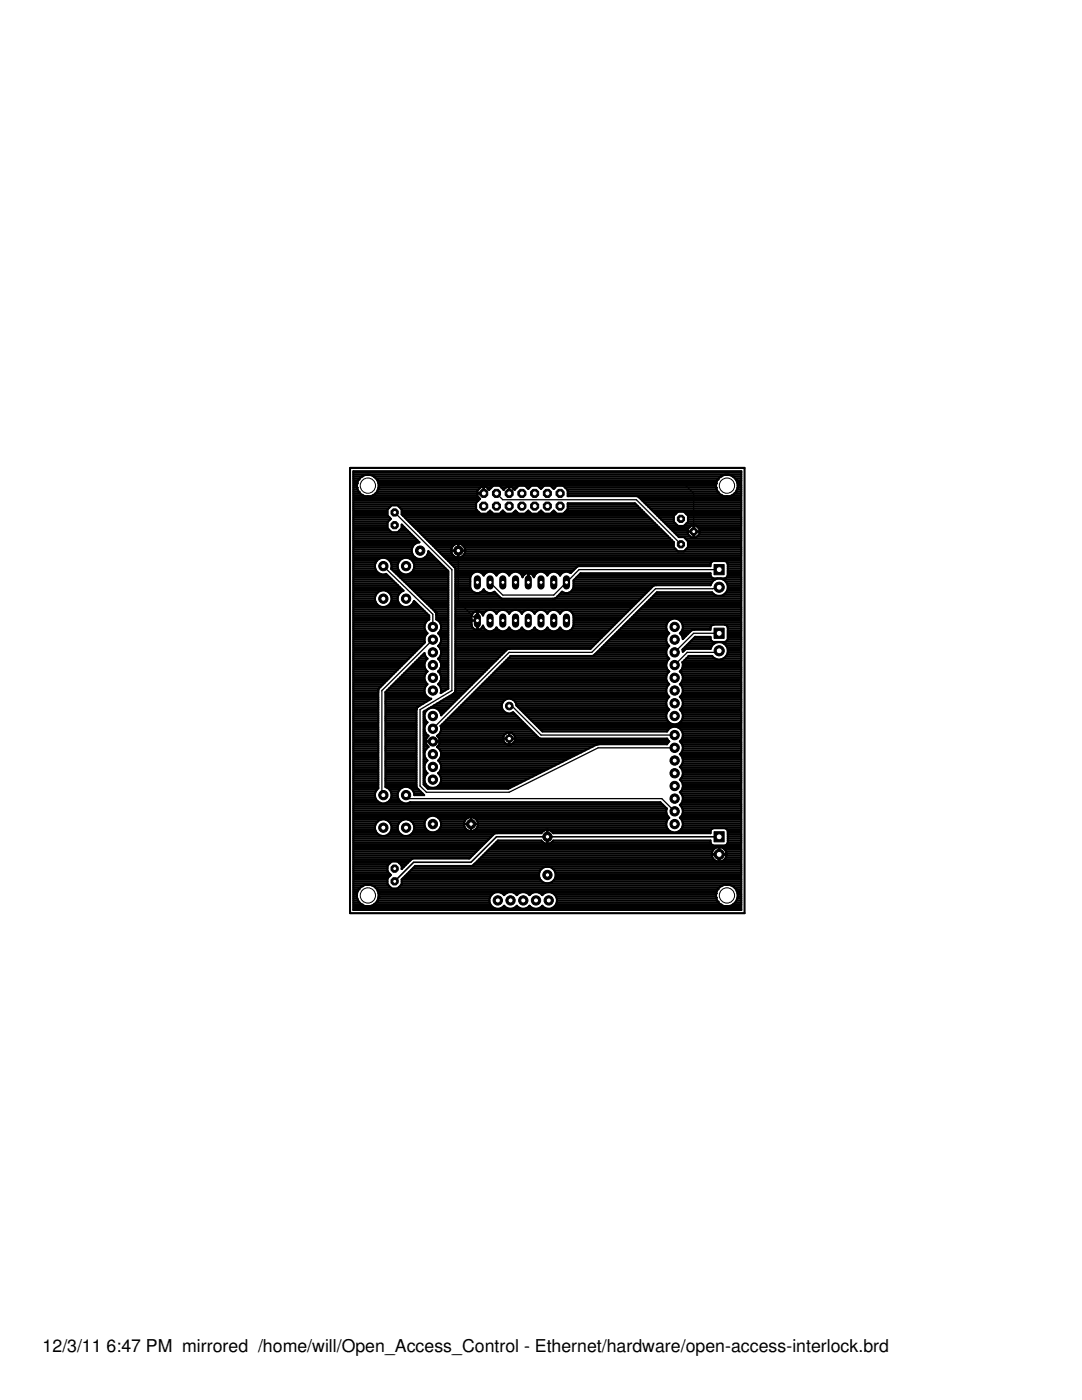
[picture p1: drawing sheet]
<svg xmlns="http://www.w3.org/2000/svg" width="216mm" height="279mm" viewBox="0 0 216 279" stroke-linecap="round" stroke-linejoin="round" font-family="sans-serif">
<defs><g id="words">
<g font-size="3.5">
<text x="8.5" y="269.9">12/3/11</text>
<text x="21.3" y="269.9">6:47 PM mirrored /home/will/Open_Access_Control - Ethernet/hardware/open-access-interlock.brd</text>
</g>
</g></defs>
<g fill="#000" stroke="#000" stroke-width=".25">
<path d="M99.1 95.9l-2.6 2.6zM99.1 98.5l1.2 1.2zM101.6 98.5l2.5-2.6zM99.1 95.9h5zM104.1 95.9h31.8zM100.3 99.7h26.7zM135.9 95.9l2.5 2.6zM138.4 98.5v7.6zM78.7 102.3l11.5 11.4zM97.8 116.2l2.5 2.6zM100.3 118.8h10.2zM110.5 118.8l2.5-2.6z"/>
<path d="M115.5 113.7l-2.5 2.5zM115.5 113.7h28zM130.8 117.5l-12.7 12.7zM127 99.7l8.9 8.9zM130.8 117.5h11.4zM142.2 117.5l1.3-.3zM76.2 137.8l10.2-10.1zM86.4 122.6v2.5zM76.5 113l9.9 9.6zM90.2 113.7v24.1zM91.4 109.9v10.1zM91.4 120l3.8 3.8z"/>
<path d="M101.6 130.2l-15.2 15.2zM101.6 130.2h16.5zM137.1 130.2l-2.5 2.5zM138.4 126.4l-3.8 3.8zM138.4 126.4h5.1zM143.5 129.9v.3zM137.1 130.2h6.4zM76.2 137.8v20.3zM76.2 158.1l.3 .6zM81 158.7l.3 .7zM83.8 141.6l6.4-3.8zM83.8 141.6v15.3z"/>
<path d="M83.8 156.9l1.3 1.2zM85.1 158.1h16.5zM101.6 140.4v.5zM101.6 140.4l6.3 6.3zM101.6 158.1l17.8-8.9zM81.3 159.4h50.8zM119.4 149.2h15.2zM107.9 146.7h26.7zM132.1 159.4l2.5 2.5z"/>
</g>
<g fill="#000" stroke="#000" stroke-width=".42">
<path d="M70.5 94v87.6zM71.2 96.5v.8zM71.6 95.7l-.4 .8zM70.5 97.3h.7zM70.5 97h.7zM70.5 96.6h.7zM70.5 96.2h.9zM70.5 97.7h.9zM70.5 95.8h1zM70.5 98.1h1zM71.2 97.3l.4 .8zM71.6 95.7l.6-.6z"/>
<path d="M70.5 95.5h1.3zM70.5 98.4h1.4zM71.6 98.1l.6 .7zM72.2 95.1l.8-.3zM70.5 95.1h1.7zM70.5 98.8h1.8zM72.2 98.8l.8 .3zM73 94.8h.3zM73 99.1h.3zM73.3 94.8h.1zM73.4 94.8h.1zM73.4 99.1h.1z"/>
<path d="M73.5 94.8h.3zM73.8 94.8l.8 .3zM73.5 99.1h.3zM74.6 95.1l.6 .6zM73.8 99.1l.8-.3zM75.2 95.7l.3 .8zM75.2 98.1l-.6 .7zM75.5 96.5v.8zM75.5 97.3l-.3 .8zM95.2 98.5v.5zM95.2 98.5h1.3zM95.2 97.9v.5z"/>
<path d="M95.2 97.9l.8-.7zM74.4 98.8h20.8zM75.2 98.1h20zM70.5 99.9h24.9zM70.5 99.2h25zM75.4 97.7h20.1zM70.5 99.6h25.3zM95.2 99l.6 .5zM75.5 97.3h20.3zM96 97.2h.5zM96.5 98.4v.1zM95.2 98.4h1.3z"/>
<path d="M96.5 97.2v1.2zM96.5 98.4h.1zM74.9 98.4h21.6zM96.6 97.2v1.2zM96.6 97.2h.4zM96.5 98.1h.1zM96.5 97.7h.1zM96.5 97.3h.1zM97 97.2l.6 .6zM97.6 97.8l.8-.9zM97.6 97.7h.1zM97.2 97.3h.8z"/>
<path d="M75.5 97h22.9zM98.4 96.9h1.3zM99.7 96.9l.8 .9zM100.5 97.8l.6-.6zM100.5 97.7h.1zM100.1 97.3h.8zM101.1 97.2h.4zM101.5 97.2v1.2zM101.5 98.4h.1zM101.6 97.2v1.2zM101.6 97.2h.5zM101.5 98.1h.1z"/>
<path d="M101.5 97.7h.1zM101.5 97.3h.1zM102.1 97.2l.6 .6zM102.7 97.8l.8-.9zM102.6 97.7h.1zM102.3 97.3h.8zM99.7 97h3.8zM103.5 96.9h1.3zM104.8 96.9l.6 .7zM105.4 97.6l.6-.7zM105.2 97.3h.4zM104.8 97h1.2z"/>
<path d="M106 96.9h1.3zM107.3 96.9l.6 .7zM107.9 97.6l.7-.7zM107.7 97.3h.5zM107.3 97h1.3zM108.6 96.9h1.2zM109.8 96.9l.7 .7zM110.5 97.6l.6-.7zM110.2 97.3h.5zM109.9 97h1.2zM111.1 96.9h1.3zM112.4 96.9l.9 .9z"/>
<path d="M113.3 97.8v1.2zM113.3 99h13.8zM127.1 99l.3 .1zM127.4 99.1l.2 .2zM127.6 99.3l7.9 7.9zM142.9 96.5v.8zM143.2 95.7l-.3 .8zM112.8 97.3h30.1zM112.4 97h30.5zM75.5 96.6h67.4zM75.4 96.2h67.6zM113.2 97.7h29.8z"/>
<path d="M75.3 95.8h67.8zM113.3 98.1h29.9zM142.9 97.3l.3 .8zM143.2 95.7l.6-.6zM75 95.5h68.4zM113.3 98.4h30.2zM143.2 98.1l.6 .7zM143.8 95.1l.8-.3zM74.6 95.1h69.2zM113.3 98.8h30.7zM143.8 98.8l.8 .3zM144.6 94.8h.3z"/>
<path d="M144.6 99.1h.3zM144.9 94.8h.1zM144.9 99.1h.1zM145 94.8h.2zM145.2 94.8h.3zM145.5 94.8l.8 .3zM145.2 99.1h.3zM146.3 95.1l.6 .6zM145.5 99.1l.8-.3zM146.9 95.7l.3 .8zM146.9 98.1l-.6 .7zM147.2 96.5v.8z"/>
<path d="M147.2 97.3l-.3 .8zM70.5 94h77.4zM128.2 99.9h19.7zM127.8 99.6h20.1zM127.5 99.2h20.4zM146.1 98.8h1.8zM146.6 98.4h1.3zM146.9 98.1h1zM147 97.7h.9zM147.2 97.3h.7zM147.2 97h.7zM147.2 96.6h.7z"/>
<path d="M147.1 96.2h.8zM146.9 95.8h1zM146.6 95.5h1.3zM146.2 95.1h1.7zM70.5 94.7h77.4zM70.5 94.3h77.4zM74.8 119.1v.7zM75.1 118.6l-.3 .5zM74.8 112.6v.7zM75.1 112.1l-.3 .5zM70.5 119.8h4.3zM70.5 119.4h4.3z"/>
<path d="M70.5 113h4.3zM70.5 112.7h4.3zM70.5 119h4.4zM70.5 113.4h4.4zM70.5 112.3h4.5zM70.5 118.7h4.5zM70.5 113.8h4.5zM75.1 118.6l.4-.5zM75.1 112.1l.4-.5zM74.8 113.3l.3 .6zM70.5 111.9h4.7zM70.5 118.3h4.8z"/>
<path d="M70.5 114.2h4.8zM75.5 118.1l.7-.3zM75.5 111.6l.7-.3zM75.1 113.9l.4 .5zM70.5 111.6h5.1zM70.5 117.9h5.4zM70.5 114.6h5.5zM76.2 117.8h.6zM76.2 111.3h.6zM75.5 114.4l.7 .2zM76.8 117.8l.6 .3zM76.8 111.3l.6 .3z"/>
<path d="M76.2 114.6h.6zM76.8 114.6l.2-.1zM77.3 104.2v1.2zM77.3 104.2l.7-.7zM77.3 101.7v1.2zM78.1 100.9l-.8 .8zM70.5 105.2h6.8zM70.5 104.8h6.8zM70.5 104.4h6.8zM70.5 102.6h6.8zM70.5 102.2h6.8zM70.5 101.8h6.8z"/>
<path d="M77.4 118.1l.5 .5zM77.4 111.6l.5 .5zM70.5 103h6.9zM70.5 114.9h7zM70.5 104.1h7zM70.5 105.6h7zM70.5 101.5h7.1zM70.5 103.3h7.3zM70.5 115.3h7.3zM70.5 103.7h7.3zM77.9 118.6l.2 .5zM77.9 112.1l.2 .5z"/>
<path d="M70.5 105.9h7.4zM70.5 101.1h7.4zM77.3 102.9l.7 .6zM78 113.5l8.8 8.5zM78.1 119.1v.7zM78.1 119.8l-.2 .6zM78.1 112.6v.7zM78.1 113.3l-.1 .2zM77.3 105.4l.8 .8zM78.1 100.9h1.2zM70.5 115.7h7.7zM70.5 116.1h8.1z"/>
<path d="M70.5 116.4h8.5zM78.1 106.2h1.2zM79.3 100.9l.9 .8zM79.4 112.6v.7zM79.6 112.1l-.2 .5zM79.4 119.1v.7zM79.6 118.6l-.2 .5zM78.1 119.8h1.3zM78.1 119.4h1.3zM78.1 113h1.3zM78.1 112.7h1.3zM78.1 119h1.3z"/>
<path d="M70.5 116.8h8.9zM78.1 113.4h1.3zM78 112.3h1.5zM77.9 118.7h1.6zM78.3 113.8h1.2zM80.1 111.6l-.5 .5zM79.4 113.3l.2 .6zM79.6 118.6l.5-.5zM77.8 111.9h1.9zM70.5 117.2h9.3zM77.6 118.3h2.3zM78.7 114.2h1.2z"/>
<path d="M80.1 111.6l.6-.3zM79.6 113.9l.5 .5zM80.1 118.1l.4-.2zM77.3 111.6h2.8zM80.2 104.7v.7zM80.2 105.4l-.9 .8zM80.2 101.7v1zM80.2 102.7l10.4 10.4zM70.5 117.6h9.7zM80.2 104.8h.1zM77 117.9h3.5zM79.1 114.6h1.4z"/>
<path d="M77 114.5l3.5 3.4zM80.7 111.3h.6zM80.1 114.4l.6 .2zM80.2 105.2h.5zM80 105.6h1zM81.3 111.3l.6 .3zM80.7 114.6h.6zM79.6 105.9h1.8zM70.5 106.3h11.3zM81.9 111.6l.5 .5zM81.3 114.6l.6-.2zM70.5 106.7h11.6z"/>
<path d="M82.2 109.6v.6zM82.4 108.9l-.2 .7zM70.5 110.1h11.7zM70.5 109.7h11.7zM70.5 110.4h11.8zM70.5 109.3h11.8zM82.4 112.1l.3 .5zM82.4 113.9l-.5 .5zM82.2 110.2l.2 .6zM82.9 108.5l-.5 .4zM70.5 110.8h11.9zM70.5 108.9h11.9z"/>
<path d="M70.5 107.1h12zM82.6 119.9l-.2 .5zM82.7 112.6v.7zM82.7 113.3l-.3 .6zM70.5 111.2h12.3zM70.5 108.6h12.3zM82.4 110.8l.5 .5zM82.9 108.5l.6-.3zM70.5 107.4h12.4zM70.5 107.8h12.8zM82.9 111.3l.6 .2zM83.5 108.2h.2z"/>
<path d="M70.5 108.2h13.1zM80.2 104.7l3.5 3.5zM83.5 111.5h.6zM84.1 111.5l.6-.2zM85.2 110.8l-.5 .5zM85.5 110v.2zM85.5 110.2l-.3 .6zM85.4 110.4h.5zM85.2 110.8h1.1zM84.9 111.2h1.8zM81.9 111.6h5.1zM82.3 111.9h5.1z"/>
<path d="M82.5 112.3h5.3zM82.7 112.7h5.4zM82.7 113h5.8zM82.6 113.4h6.3zM82.4 113.8h6.9zM85.5 110l3.9 4zM84.5 119.8h4.9zM84.1 119.4h5.3zM83.7 119h5.7zM83.4 118.7h6zM83 118.3h6.4zM82.6 117.9h6.8z"/>
<path d="M82.2 117.6h7.2zM81.8 117.2h7.6zM81.4 116.8h8zM81 116.4h8.4zM80.7 116.1h8.7zM80.3 115.7h9.1zM79.9 115.3h9.5zM79.5 114.9h9.9zM81.5 114.6h7.9zM82.1 114.2h7.3zM90 109.9h1.4zM90 109.8v.1z"/>
<path d="M90.1 109.6l-.1 .2zM87.5 110.1h2.5zM90 110l.1 .2zM90.1 109.3v.3zM87.2 109.7h2.9zM90.1 110.2v.2zM90.2 109.2l-.1 .1zM87.9 110.4h2.2zM86.8 109.3h3.4zM90.1 110.4l.1 .2zM90.4 109l-.2 .2zM90.2 110.6l.2 .2z"/>
<path d="M90.5 108.8l-.1 .2zM88.3 110.8h2.1zM86.4 108.9h4zM90.4 110.8l.1 .2zM90.5 108.8l.2-.1zM90.6 113.1l.2 .2zM90.5 111l.2 .1zM90.7 108.7l.2-.1zM90.8 113.3l.1 .3zM90.9 113.6v24.2zM90.7 111.1l.2 .1zM90.9 108.6l.2-.1z"/>
<path d="M88.7 111.2h2.2zM86 108.6h5zM90.9 111.2l.2 .1zM91.1 108.5h.2zM91.1 111.3h.2zM91.4 108.5v1.4zM91.4 109.9v1.4zM91.5 108.5v1.4zM91.5 109.9h1.3zM91.5 109.9v1.4zM91.5 108.5h.3zM91.8 108.5l.2 .1z"/>
<path d="M91.5 111.3h.3zM92 108.6l.2 .1zM91.8 111.3l.2-.1zM92.2 108.7l.1 .1zM92 111.2l.2-.1zM92.3 108.8l.2 .2zM92.2 111.1l.1-.1zM92.5 109l.1 .2zM92.5 110.8l-.2 .2zM92.6 109.2l.1 .1zM92.6 110.6l-.1 .2zM92.7 109.3l.1 .3z"/>
<path d="M92.7 110.4l-.1 .2zM92.8 109.6v.2zM92.8 110.2l-.1 .2zM92.8 109.8v.1zM92.8 110v.2zM93.8 115.2v2zM94 114.7l-.2 .5zM90.9 117.2h2.9zM90.9 116.8h2.9zM90.9 116.4h2.9zM90.9 116.1h2.9zM90.9 115.7h2.9z"/>
<path d="M90.9 115.3h2.9zM90.9 117.6h3.1zM90.9 114.9h3.1zM93.8 117.2l.2 .5zM94 114.7l.4-.4zM90.9 117.9h3.3zM90.9 114.6h3.3zM94 117.7l.4 .5zM94.4 114.3l.6-.2zM90.9 114.2h3.9zM90.9 118.3h3.9zM94.4 118.2l.6 .2z"/>
<path d="M95 114.1h.5zM95 100.4v1.2zM95.8 99.5l-.8 .9zM79.9 101.5h15.1zM79.6 101.1h15.4zM70.5 100.7h24.5zM70.5 100.3h24.5zM80.2 101.8h15zM95 118.4h.5zM95.5 114.1l.6 .2zM80.2 102.2h15.4zM95 101.6l.9 .9z"/>
<path d="M95.5 118.4l.6-.2zM96.1 114.3l.4 .4zM96.5 117.7l-.4 .5zM96.5 114.7v.2zM96.5 117.6v.1zM96.6 114.7l-.1 .2zM96.5 117.6l.1 .1zM96.6 114.7l.4-.4zM96.3 117.9h.5zM96.3 114.6h.5zM96.6 117.7l.4 .5zM97 114.3l.5-.2z"/>
<path d="M95.9 102.5h1.3zM95.7 114.2h1.6zM95.7 118.3h1.6zM97 118.2l.5 .2zM97.5 114.1h.6zM97.8 101.9l-.6 .6zM97.5 118.4h.6zM98.1 114.1l.5 .2zM97.5 102.2h.6zM97.8 101.9l.6 .6zM98.1 118.4l.5-.2zM98.6 114.3l.4 .4z"/>
<path d="M98.2 118.3h.6zM99 114.7l.1 .2zM99.1 114.7v.2zM99.1 114.7l.4-.4zM90.9 118.7h8.3zM98.8 114.6h.5zM99.5 114.3l.5-.2zM90.9 119h8.7zM98.4 102.5h1.3zM98.6 118.1l1.1 1.1zM98.3 114.2h1.5zM99.7 119.2l.2 .2z"/>
<path d="M100 114.1h.6zM90.9 119.4h9.1zM99.9 119.4l.3 .1zM100.3 101.9l-.6 .6zM100.6 114.1l.5 .2zM100 102.2h.6zM100.3 101.9l.7 .6zM101.1 114.3l.4 .4zM101.5 114.7l.1 .2zM101.7 114.7l-.1 .2zM101.7 114.7l.4-.4zM101.4 114.6h.4z"/>
<path d="M102.1 114.3l.5-.2zM101 102.5h1.2zM100.8 114.2h1.6zM102.6 114.1h.5zM102.2 102.5l.7-.6zM103.1 114.1l.6 .2zM102.6 102.2h.6zM102.9 101.9l.6 .6zM103.7 114.3l.4 .4zM104.1 114.7l.2 .5zM104.3 115.1v.1zM104.4 114.9l-.1 .2z"/>
<path d="M104.5 114.8l-.1 .1zM104.2 114.9h.2zM104.5 114.8l.1-.2zM104.6 114.6l.2-.1zM103.5 102.5h1.3zM103.9 114.6h.9zM104.8 114.5l.1-.1zM104.9 114.4h.2zM105.1 114.4h.2zM105.3 114.4h.1zM104.8 102.5l.6-.6zM105.4 114.4v1.8z"/>
<path d="M105.5 114.4h.2zM105.7 114.4h.2zM105.1 102.2h.6zM105.9 114.4l.1 .1zM106 114.5l.2 .1zM105.4 101.9l.6 .6zM106.2 114.6l.1 .2zM106.3 114.8l.1 .1zM106.4 114.9l.1 .2zM106.5 115.1v.1zM106.7 114.7l-.2 .5zM106.4 114.9h.3z"/>
<path d="M106.7 114.7l.4-.4zM106 114.6h.9zM107.1 114.3l.6-.2zM106 102.5h1.3zM103.3 114.2h4.2zM107.7 114.1h.5zM107.3 102.5l.6-.6zM108.2 114.1l.6 .2zM107.6 102.2h.6zM107.9 101.9l.7 .6zM108.8 114.3l.4 .4zM109.2 114.7v.2z"/>
<path d="M109.3 114.7l-.1 .2zM109.7 114.3l-.4 .4zM109 114.6h.4zM109.7 114.3l.5-.2zM108.6 102.5h1.2zM108.4 114.2h1.6zM110.2 114.1h.6zM100.2 119.5h10.1zM109.8 102.5l.7-.6zM110.3 119.5h.3zM110.8 114.1l.5 .2zM110.2 102.2h.6z"/>
<path d="M110.6 119.5l.3-.1zM110.5 101.9l.6 .6zM111.3 114.3l.4 .4zM111.7 114.7l.1 .2zM111.8 114.7v.2zM112.2 114.3l-.4 .4zM111.5 114.6h.5zM112.2 118.1l-1.3 1.3zM112.2 114.3l.5-.2zM111.1 102.5h1.3zM111 114.2h1.5zM111.9 118.3h.7z"/>
<path d="M112.2 118.2l.5 .2zM112.7 114.1h.6zM113.3 100.4v1.2zM112.4 102.5l.9-.9zM112.7 118.4h.6zM113.3 114.1l.5 .2zM113.3 118.4l.5-.2zM113.9 114.4l1.1-1.1zM113.5 114.2h.6zM114.2 117.7l-.4 .5zM114.4 115.8v1.4zM114.4 117.2l-.2 .5z"/>
<path d="M90.9 113.8h23.5zM90.8 113.4h24zM115.1 113.1l-.1 .2zM115.1 113.1l.3-.1zM90.5 113h24.8zM115.4 113h26.4zM115.8 114.4l-1.4 1.4zM113.3 100.4h13.4zM113.3 100.7h13.7zM113.3 101.1h14zM90.9 119.8h36.6zM113.3 101.5h14.4z"/>
<path d="M110.8 119.4h17.1zM113.1 101.8h15zM111.2 119h17zM112.7 102.2h15.7zM111.6 118.7h17zM80.2 102.6h48.6zM113.5 118.3h15.5zM80.4 103h48.8zM114 117.9h15.4zM80.8 103.3h48.8zM114.3 117.6h15.4zM81.2 103.7h48.7z"/>
<path d="M114.4 117.2h15.7zM81.6 104.1h48.7zM130.4 116.9l.3-.1zM114.4 116.8h16.2zM130.7 116.8h.2zM81.9 104.4h48.8zM130.9 116.8h10.9zM82.3 104.8h48.8zM118.7 130.6l12.4-12.4zM82.7 105.2h48.7zM83 105.6h48.8zM83.4 105.9h48.8z"/>
<path d="M83.8 106.3h48.8zM84.2 106.7h48.7zM84.5 107.1h48.8zM84.9 107.4h48.8zM85.3 107.8h48.8zM85.7 108.2h48.7zM134.4 103v1.1zM135.3 102.1l-.9 .9zM134.4 108.2v1zM126.7 100.4l7.7 7.8zM92.5 108.9h41.9zM91.9 108.6h42.5z"/>
<path d="M132.3 104.1h2.1zM132 103.7h2.4zM131.6 103.3h2.8zM131.2 103h3.2zM92.7 109.3h41.9zM132.7 104.4h2.1zM130.8 102.6h4zM92.8 109.7h42.1zM133.1 104.8h2zM130.4 102.2h4.8zM135.3 102.1h1.2zM134.4 104.1l.9 .9z"/>
<path d="M134.4 109.2l.9 .8zM135.5 107.2h1zM136.5 102.1l.8 .9zM135.3 105h1.2zM136.5 107.2l.8 .8zM135.3 110h1.2zM137.2 106.1v.5zM137.2 106.1h1.2zM137.2 105.6v.5zM137.9 104.9l-.7 .7zM134.6 106.3h2.6zM134.2 105.9h3z"/>
<path d="M133.8 105.6h3.5zM137.3 103v1.1zM137.3 104.1l-.8 .9zM137.3 108v1.2zM137.3 109.2l-.8 .8zM135 106.7h2.4zM133.5 105.2h4.1zM135.3 107.1h2.5zM137.2 106.6l.7 .6zM137.9 104.9h.5zM138.4 106.1v1.1zM137.9 107.2h.5z"/>
<path d="M138.4 104.9v1.2zM138.4 104.9h.5zM138.4 106.1h1.2zM138.4 107.2h.5zM138.9 104.9l.7 .7zM139.6 105.6v.5zM139.6 106.1v.5zM139.6 106.6l-.7 .6zM141.8 114.4v.4zM115.8 114.4h26zM141.8 112.5v.5zM141.9 112.3l-.1 .2z"/>
<path d="M115.7 114.6h26.1zM90.1 112.7h51.7zM142 116.2l-.2 .6zM115.3 114.9h26.5zM89.8 112.3h52.1zM141.8 114.8l.1 .3zM141.9 112.3l.2-.2zM114.4 116.4h27.5zM142 116.2l.5-.5zM131.1 118.2h11zM141.9 115.1l.2 .2zM142.1 112.1l.2-.1z"/>
<path d="M115 115.3h27.1zM131 118.3h11.2zM114.4 116.1h27.8zM142.1 115.3l.2 .1zM142.3 112h2.4zM142.5 115.7l.6-.2zM142.1 118.2l.4 .5zM130.6 118.7h12zM114.6 115.7h28zM143.1 115.5h.7zM142.5 118.7l.6 .2zM143.8 115.5l.7 .2z"/>
<path d="M143.1 118.9h.7zM144.5 115.7l.4 .5zM143.8 118.9l.7-.2zM142.3 115.4h2.4zM144.7 112l.2 .1zM144.9 112.1l.2 .2zM144.7 115.4l.2-.1zM144.9 116.2l.3 .7zM144.9 118.2l-.4 .5zM145.1 112.3l.1 .2zM145.1 115.1l-.2 .2zM145.2 116.9v.6z"/>
<path d="M145.2 117.5l-.3 .7zM145.2 112.5v2.3zM145.2 114.8l-.1 .3zM129.5 119.8h18.4zM129.9 119.4h18zM130.3 119h17.6zM144.4 118.7h3.5zM144.8 118.3h3.1zM145.1 117.9h2.8zM145.2 117.6h2.7zM145.2 117.2h2.7zM145.2 116.8h2.7z"/>
<path d="M145 116.4h2.9zM144.8 116.1h3.1zM144.3 115.7h3.6zM144.9 115.3h3zM145.2 114.9h2.7zM145.2 114.6h2.7zM145.2 114.2h2.7zM145.2 113.8h2.7zM145.2 113.4h2.7zM145.2 113h2.7zM145.2 112.7h2.7zM145.1 112.3h2.8z"/>
<path d="M89.4 111.9h58.5zM89 111.6h58.9zM92 111.2h55.9zM92.5 110.8h55.4zM92.7 110.4h55.2zM92.8 110.1h55.1zM136.8 109.7h11.1zM137.2 109.3h10.7zM137.3 108.9h10.6zM137.3 108.6h10.6zM137.3 108.2h10.6zM137.1 107.8h10.8z"/>
<path d="M136.7 107.4h11.2zM139.1 107.1h8.8zM139.4 106.7h8.5zM139.6 106.3h8.3zM139.6 105.9h8.3zM139.5 105.6h8.4zM139.2 105.2h8.7zM136.6 104.8h11.3zM137 104.4h10.9zM137.3 104.1h10.6zM137.3 103.7h10.6zM137.3 103.3h10.6z"/>
<path d="M137.3 103h10.6zM136.9 102.6h11zM136.5 102.2h11.4zM130.1 101.8h17.8zM129.7 101.5h18.2zM129.3 101.1h18.6zM129 100.7h18.9zM128.6 100.3h19.3zM70.5 120.2h4.5zM74.8 119.8l.3 .6zM70.5 120.5h4.7zM75.5 137.7v.3z"/>
<path d="M75.6 137.4l-.1 .3zM70.5 139.6h5zM70.5 139.3h5zM70.5 138.9h5zM70.5 138.5h5zM70.5 138.2h5zM70.5 137.8h5zM75.1 120.4l.4 .5zM84.8 128.2l-9.2 9.2zM70.5 137.4h5.1zM70.5 120.9h5.1zM70.5 137h5.5z"/>
<path d="M75.5 120.9l.7 .2zM70.5 136.6h5.9zM70.5 136.3h6.2zM76.2 121.1h.6zM76.9 138.1v19zM70.5 135.9h6.6zM76.8 121.1l.6-.2zM70.5 135.5h7zM77.9 120.4l-.5 .5zM70.5 135.1h7.4zM70.5 134.8h7.7zM70.5 134.4h8.1z"/>
<path d="M70.5 134h8.5zM70.5 133.6h8.9zM78 120.2h1.5zM79.4 119.8l.2 .6zM70.5 133.3h9.2zM77.7 120.5h2zM79.6 120.4l.5 .5zM70.5 132.9h9.6zM77.3 120.9h2.9zM70.5 132.5h10zM80.1 120.9l.6 .2zM70.5 132.1h10.4z"/>
<path d="M70.5 131.8h10.7zM80.7 121.1h.6zM70.5 131.4h11.1zM81.3 121.1l.6-.2zM70.5 131h11.5zM70.5 130.7h11.9zM82.4 120.4l-.5 .5zM70.5 130.3h12.2zM82.5 120.2h.4zM70.5 129.9h12.6zM82.3 120.5h.9zM70.5 129.5h13z"/>
<path d="M81.9 120.9h1.7zM70.5 129.2h13.4zM70.5 121.3h13.5zM70.5 128.8h13.7zM70.5 121.7h13.9zM70.5 128.4h14.1zM84.7 137.5v.6zM85 136.9l-.3 .6zM84.7 134.9v.7zM85 134.3l-.3 .6zM84.7 132.4v.7zM85 131.8l-.3 .6z"/>
<path d="M84.7 130.3v.2zM84.7 130.3l-7.8 7.8zM84.7 127.3v.7zM85 126.7l-.3 .6zM84.7 124.8v.7zM85 124.2l-.3 .6zM76.9 138.2h7.8zM77.3 137.8h7.4zM79.5 135.5h5.2zM79.9 135.1h4.8zM82.1 132.9h2.6zM82.5 132.5h2.2z"/>
<path d="M70.5 127.7h14.2zM70.5 125.4h14.2zM70.5 125h14.2zM70.5 128h14.2zM70.5 127.3h14.2zM77.6 137.4h7.1zM84.4 130.7h.3zM70.5 124.7h14.2zM80.2 134.8h4.6zM84.7 128l.1 .2zM81.7 133.3h3.1zM70.5 122h14.3z"/>
<path d="M82.9 132.1h1.9zM79.1 135.9h5.7zM76.9 138.5h8zM70.5 125.8h14.4zM70.5 126.9h14.4zM78 137h6.9zM84 131h.9zM70.5 124.3h14.4zM80.6 134.4h4.3zM81.4 133.6h3.5zM84.7 138.1l.3 .6zM85 136.9l.3-.4z"/>
<path d="M84.7 135.6l.3 .6zM85 134.3l.3-.3zM84.7 133.1l.3 .6zM85 131.8l.3-.3zM84.7 130.5l.3 .6zM85 126.7l.3-.3zM84.7 125.5l.3 .5zM85 124.2l.4-.5zM83.2 131.8h1.8zM78.7 136.3h6.3zM70.5 126.2h14.6zM76.9 138.9h8.2z"/>
<path d="M70.5 126.5h14.7zM70.5 122.4h14.7zM78.4 136.6h6.8zM83.6 131.4h1.6zM70.5 123.9h14.7zM81 134h4.3zM85 136.2l.3 .3zM85 133.7l.3 .3zM85 131.1l.3 .4zM85 126l.3 .4zM85 138.7l.4 .5zM85.4 123.7l.2-.1z"/>
<path d="M76.9 139.3h8.7zM70.5 122.8h15.1zM85.6 122.9v.7zM82.6 119.9l3 3zM70.5 123.5h15.1zM70.5 123.2h15.1zM76.9 139.6h8.8zM85.4 139.2l.6 .3zM86.8 122v.1zM86.8 122.1l.2 .1zM87 122.2v.1zM87 122.3l.1 .1z"/>
<path d="M87.1 122.4v.2zM87.1 122.6v.1zM87.1 122.7v.9zM87.1 123.6l.2 .1zM87.3 123.7l.5 .5zM87.4 126.4l.4 .3zM87.4 128.9l.4 .4zM87.4 131.5l.4 .3zM87.4 134l.4 .3zM87.4 136.5l.4 .4zM87.8 124.2l.2 .6zM87.8 126l-.4 .4z"/>
<path d="M87.8 126.7l.2 .6zM87.8 128.6l-.4 .3zM87.8 129.3l.2 .6zM87.4 131.5l.4-.4zM87.8 131.8l.2 .6zM87.8 133.7l-.4 .3zM87.8 134.3l.2 .6zM87.8 136.2l-.4 .3zM87.8 136.9l.2 .6zM87.9 138.3l1.5-.9zM88 124.8v.7zM88 125.5l-.2 .5z"/>
<path d="M88 127.3v.7zM88 128l-.2 .6zM88 129.9v.6zM88 130.5l-.2 .6zM88 132.4v.7zM88 133.1l-.2 .6zM88 134.9v.7zM88 135.6l-.2 .6zM88 137.5v.6zM88 138.1l-.1 .2zM88 138.2h.2zM88 137.8h.9z"/>
<path d="M89.4 114v23.4zM88 137.4h1.4zM87.8 137h1.6zM87.5 136.6h1.9zM87.7 136.3h1.7zM87.9 135.9h1.5zM88 135.5h1.4zM88 135.1h1.4zM87.9 134.8h1.5zM87.8 134.4h1.6zM87.4 134h2zM87.8 133.6h1.6z"/>
<path d="M87.9 133.3h1.5zM88 132.9h1.4zM88 132.5h1.4zM87.9 132.1h1.5zM87.7 131.8h1.7zM87.5 131.4h1.9zM87.8 131h1.6zM87.9 130.7h1.5zM88 130.3h1.4zM88 129.9h1.4zM87.9 129.5h1.5zM87.6 129.2h1.8z"/>
<path d="M87.6 128.8h1.8zM87.8 128.4h1.6zM88 128h1.4zM88 127.7h1.4zM88 127.3h1.4zM87.8 126.9h1.6zM87.6 126.5h1.8zM87.6 126.2h1.8zM87.9 125.8h1.5zM88 125.4h1.4zM88 125h1.4zM87.9 124.7h1.5z"/>
<path d="M87.8 124.3h1.6zM87.5 123.9h1.9zM87.1 123.5h2.3zM87.1 123.2h2.3zM87.1 122.8h2.3zM87.1 122.4h2.3zM86.8 122h2.6zM86.4 121.7h3zM86.1 121.3h3.3zM85.7 120.9h3.7zM85.3 120.5h4.1zM84.9 120.2h4.5z"/>
<path d="M84.5 142l6-3.6zM90.8 138v.1zM90.9 137.8v.1zM88.5 139.6h2.6zM89.1 139.3h2.4zM89.7 138.9h2.2zM90.4 138.5h1.9zM90.8 138.2h1.8zM90.9 137.8h2.1zM90.9 137.4h2.5zM90.9 137h2.9zM94.1 123.8v.8z"/>
<path d="M94.1 123.8h1.1zM94.1 123v.8zM94.1 122.9v.1zM90.9 124.7h3.2zM90.9 124.3h3.2zM90.9 123.9h3.2zM90.9 123.5h3.2zM90.9 123.2h3.2zM94.1 124.6v.2zM94.2 122.7l-.1 .2zM90.9 122.8h3.2zM90.9 136.6h3.2z"/>
<path d="M94.1 124.8l.1 .2zM94.3 122.5l-.1 .2zM90.9 125h3.3zM94.2 125l.1 .2zM94.4 122.4l-.1 .1zM90.9 122.4h3.4zM94.3 125.2l.1 .1zM94.5 122.3l-.1 .1zM90.9 125.4h3.5zM94.4 125.3l.1 .2zM94.5 122.3l.1-.2zM90.9 136.3h3.6z"/>
<path d="M94.5 125.5l.1 .1zM94.6 122.1h.2zM94.6 125.6h.2zM94.8 122.1l.2-.1zM90.9 122h3.9zM90.9 135.9h4zM94.8 125.6l.2 .1zM95 122h.1zM95.1 122h.1zM95 125.7h.1zM95.2 122v1.8zM95.2 123.8v1.9z"/>
<path d="M95.1 125.7h.1zM90.9 135.5h4.4zM95.3 122h.2zM95.5 122l.2 .1zM95.3 125.7h.2zM90.9 135.1h4.7zM95.7 122.1h.2zM95.5 125.7l.2-.1zM95.9 122.1l.1 .2zM95.7 125.6h.2zM96 122.3l.1 .1zM95.9 125.6l.1-.1z"/>
<path d="M90.9 134.8h5.1zM96.1 122.4l.1 .1zM96.1 125.3l-.1 .2zM96.2 122.5l.1 .2zM96.2 125.2l-.1 .1zM96.3 122.7l.1 .1zM96.3 125l-.1 .2zM96.6 122.3l-.2 .5zM96.4 124.9l-.1 .1zM90.9 134.4h5.5zM96.3 125h.1zM96.2 122.4h.3z"/>
<path d="M96.6 122.3l.4-.4zM96.4 124.9l.2 .5zM96.1 125.4h.5zM90.9 134h5.9zM95.7 122h1.2zM97 121.9l.5-.2zM96.6 125.4l.4 .4zM90.9 125.8h6.1zM90.9 133.6h6.2zM97.5 121.7h.6zM97 125.8l.5 .2zM90.9 133.3h6.6z"/>
<path d="M90.9 132.9h7zM98.1 121.7l.5 .2zM97.5 126h.6zM90.9 132.5h7.4zM98.6 121.9l.4 .4zM98.1 126l.5-.2zM90.9 132.1h7.7zM99 122.3l.1 .2zM99 125.4l-.4 .4zM90.9 131.8h8.1zM99.1 122.3v.2zM99.1 125.2l-.1 .2z"/>
<path d="M99.1 122.3l.4-.4zM99.1 125.2v.2zM99 125.4h.2zM90.9 131.4h8.5zM98.7 122h.7zM99.5 121.9l.5-.2zM99.1 125.4l.4 .4zM98.5 125.8h1.1zM90.9 131h8.9zM100 121.7h.6zM99.5 125.8l.5 .2zM90.9 130.7h9.2z"/>
<path d="M90.9 130.3h9.6zM100.6 121.7l.5 .2zM100 126h.6zM100.8 139.7l.5-.3zM93.2 139.6h7.6zM90.9 129.9h10zM101.1 121.9l.4 .4zM100.6 126l.5-.2zM101.2 129.6l.3-.1zM101.3 139.4h.6zM90.9 129.5h10.4zM101.5 129.5h.2z"/>
<path d="M101.5 122.3l.1 .2zM101.5 125.4l-.4 .4zM101.7 122.3l-.1 .2zM101.6 125.2l-.1 .2zM101.7 122.3l.4-.4zM101.6 125.2l.1 .2zM101.5 125.4h.2zM101.7 129.5h16.1zM101.9 139.4l.5 .3zM87.9 144.9l14-14zM101.2 122h.7zM102.1 121.9l.5-.2z"/>
<path d="M101.7 125.4l.4 .4zM101.1 125.8h1zM102.4 139.7l.4 .4zM102.6 121.7h.5zM102.1 125.8l.5 .2zM103.1 121.7l.6 .2zM102.6 126h.5zM103.7 121.9l.4 .4zM103.1 126l.6-.2zM104.1 122.3v.2zM104.1 125.4l-.4 .4zM104.2 122.3l-.1 .2z"/>
<path d="M104.1 125.2v.2zM104.2 122.3l.4-.4zM104.1 125.2l.1 .2zM104 125.4h.2zM103.8 122h.7zM104.6 121.9l.5-.2zM104.2 125.4l.4 .4zM103.6 125.8h1zM105.1 121.7h.6zM104.6 125.8l.5 .2zM105.7 121.7l.5 .2zM105.1 126h.6z"/>
<path d="M106.2 121.9l.4 .4zM105.7 126l.5-.2zM106.6 122.3l.1 .2zM106.6 125.4l-.4 .4zM106.7 122.3v.2zM106.7 125.2l-.1 .2zM106.7 122.3l.4-.4zM106.7 125.2v.2zM106.6 125.4h.2zM106.3 122h.7zM107.1 121.9l.6-.2zM106.7 125.4l.4 .4z"/>
<path d="M106.1 125.8h1.1zM107.7 121.7h.5zM107.1 125.8l.6 .2zM108.2 121.7l.6 .2zM107.7 126h.5zM108.8 121.9l.4 .4zM108.2 126l.6-.2zM109.2 122.3v.2zM109.2 125.4l-.4 .4zM109.3 122.3l-.1 .2zM109.2 125.2v.2zM109.7 121.9l-.4 .4z"/>
<path d="M109.2 125.2l.1 .2zM109.1 125.4h.2zM108.9 122h.7zM109.7 121.9l.5-.2zM109.3 125.4l.4 .4zM108.7 125.8h1zM110.2 121.7h.6zM109.7 125.8l.5 .2zM110.8 121.7l.5 .2zM110.2 126h.6zM111.3 121.9l.4 .4zM110.8 126l.5-.2z"/>
<path d="M111.7 122.3l.1 .2zM111.7 125.4l-.4 .4zM111.8 122.3v.2zM111.8 125.2l-.1 .2zM112.2 121.9l-.4 .4zM111.8 125.2v.2zM111.6 125.4h.3zM111.4 122h.7zM112.2 121.9l.5-.2zM111.8 125.4l.4 .4zM111.2 125.8h1.1zM112.7 121.7h.6z"/>
<path d="M112.2 125.8l.5 .2zM113.3 121.7l.5 .2zM112.7 126h.6zM113.8 121.9l.4 .4zM113.3 126l.5-.2zM114.2 122.3l.2 .5zM114.2 125.4l-.4 .4zM114.4 122.8v2zM114.4 124.8l-.2 .6zM130.4 116.9l-12.6 12.6zM90.9 129.2h27.2zM101.9 130.9h16.3z"/>
<path d="M118.2 130.9l.3-.1zM90.9 128.8h27.6zM118.7 130.6l-.2 .2zM90.9 128.4h28zM90.9 128h28.4zM90.9 127.7h28.7zM90.9 127.3h29.1zM90.9 126.9h29.5zM90.9 126.5h29.9zM90.9 126.2h30.2zM113.8 125.8h7.7zM114.2 125.4h7.7z"/>
<path d="M114.4 125h7.9zM114.4 124.7h8.2zM114.4 124.3h8.6zM114.4 123.9h9zM114.4 123.5h9.3zM114.4 123.2h9.7zM114.4 122.8h10.1zM114.3 122.4h10.6zM113.9 122h11.3zM90.9 121.7h34.7zM90.9 121.3h35.1zM90.9 120.9h35.5z"/>
<path d="M90.9 120.5h35.8zM90.9 120.2h36.2zM132.9 137.5v.6zM133.2 136.9l-.3 .6zM132.9 134.9v.7zM133.2 134.3l-.3 .6zM132.9 132.4v.7zM133.2 131.8l-.3 .6zM132.9 129.9v.6zM133.2 129.3l-.3 .6zM132.9 127.3v.7zM133.2 126.7l-.3 .6z"/>
<path d="M132.9 124.8v.7zM133.2 124.2l-.3 .6zM94.7 138.2h38.2zM95 137.8h37.9zM97.3 135.5h35.6zM97.6 135.1h35.3zM99.9 132.9h33zM100.3 132.5h32.6zM119 130.3h13.9zM119.4 129.9h13.5zM121.6 127.7h11.3zM123.9 125.4h9z"/>
<path d="M124.3 125h8.6zM121.3 128h11.7zM122 127.3h11zM95.4 137.4h37.6zM118.6 130.7h14.4zM124.6 124.7h8.4zM98 134.8h35zM99.5 133.3h33.5zM100.6 132.1h32.5zM96.9 135.9h36.2zM119.8 129.5h13.3zM123.5 125.8h9.6z"/>
<path d="M102.4 139.6h30.7zM94.3 138.5h38.8zM120.9 128.4h12.2zM122.4 126.9h10.7zM95.8 137h37.3zM101.8 131h31.4zM125 124.3h8.2zM98.4 134.4h34.8zM133.5 139.1l-.3 .3zM132.9 138.1l.3 .6zM133.2 136.9l.3-.4zM132.9 135.6l.3 .6z"/>
<path d="M133.2 134.3l.3-.3zM132.9 133.1l.3 .6zM133.5 131.5l-.3 .3zM132.9 130.5l.3 .6zM133.2 129.3l.3-.4zM132.9 128l.3 .6zM133.2 126.7l.3-.3zM132.9 125.5l.3 .5zM133.7 123.7l-.5 .5zM99.1 133.6h34.1zM101 131.8h32.2zM96.5 136.3h36.8z"/>
<path d="M120.1 129.2h13.2zM123.1 126.2h10.2zM93.5 139.3h39.8zM93.9 138.9h39.4zM120.5 128.8h12.9zM122.8 126.5h10.6zM96.2 136.6h37.2zM101.4 131.4h32.1zM125.4 123.9h8.1zM98.8 134h34.7zM133.2 138.7l.3 .4zM133.2 136.2l.3 .3z"/>
<path d="M133.2 133.7l.3 .3zM133.2 131.1l.3 .4zM133.2 128.6l.3 .3zM133.2 126l.3 .4zM133.7 123.7l.6-.2zM125.7 123.5h8.4zM134.3 123.5h.6zM134.9 123.5l.6 .2zM135.5 123.7l.5 .5zM135.7 134l.3 .3zM135.7 136.5l.3 .4zM135.7 139.1l.3 .3z"/>
<path d="M135.7 126.4l.3 .3zM136 133.7l-.3 .3zM136 134.3l.2 .6zM136 136.2l-.3 .3zM136 136.9l.2 .6zM135.7 139.1l.3-.4zM136 139.4l.2 .6zM136 124.2l.2 .6zM135.7 126.4l.3-.4zM136 126.7l.2 .6zM136.2 132.2v.2zM136.2 129.6v.3z"/>
<path d="M136.2 132.4v.7zM136.2 133.1l-.2 .6zM136.2 134.9v.7zM136.2 135.6l-.2 .6zM136.2 137.5v.6zM136.2 138.1l-.2 .6zM136.2 124.8v.7zM136.2 125.5l-.2 .5zM136.2 127.3v.2zM136.2 127.5l1.8-1.7zM136.2 129.9v.2zM136.2 130.1l.5-.5z"/>
<path d="M136.2 129.9h.2zM136.2 127.3h.3zM136.7 129.6l.3-.1zM136.3 129.5h.6zM136.1 126.9h.8zM137 129.5h.3zM135.8 126.5h1.5zM137.3 129.5h4.5zM137.4 130.9l-1.2 1.3zM135.9 126.2h1.7zM138 125.8l.3-.1zM136.1 125.8h1.9z"/>
<path d="M138.3 125.7h.3zM138.6 125.7h3.2zM136.2 129.6l2.5-2.5zM141.8 125.2v.5zM141.9 125l-.1 .2zM141.8 127.1v.4zM138.7 127.1h3.1zM138.5 127.3h3.3zM136.2 125.4h5.6zM142 128.9l-.2 .6zM138.2 127.7h3.6zM136.2 125h5.6z"/>
<path d="M141.9 125l.2-.2zM141.8 127.5l.1 .3zM136.6 129.2h5.3zM142 128.9l.5-.5zM137.4 130.9h4.7zM142.1 124.8l.2-.1zM141.9 127.8l.2 .2zM137.8 128h4.3zM137 128.8h5.2zM137.3 131h4.9zM142.3 124.7h2.4zM142.1 128l.2 .1z"/>
<path d="M136.2 124.7h6.1zM142.5 128.4l.6-.2zM142.1 130.9l.4 .5zM137.4 128.4h5.2zM136.9 131.4h5.7zM143.1 128.2h.7zM142.5 131.4l.6 .2zM143.8 128.2l.7 .2zM143.1 131.6h.7zM144.5 128.4l.4 .5zM143.8 131.6l.7-.2zM144.7 124.7l.2 .1z"/>
<path d="M142.3 128.1h2.4zM144.9 124.8l.2 .2zM144.7 128.1l.2-.1zM144.9 128.9l.3 .6zM144.9 130.9l-.4 .5zM145.1 125l.1 .2zM145.1 127.8l-.2 .2zM145.2 129.5v.7zM145.2 130.2l-.3 .7zM145.2 125.2v2.3zM145.2 127.5l-.1 .3zM136.1 139.6h11.8z"/>
<path d="M135.8 139.3h12.1zM135.9 138.9h12zM136.1 138.5h11.8zM136.2 138.2h11.7zM136.2 137.8h11.7zM136.2 137.4h11.7zM136.1 137h11.8zM135.8 136.6h12.1zM135.9 136.3h12zM136.1 135.9h11.8zM136.2 135.5h11.7zM136.2 135.1h11.7z"/>
<path d="M136.2 134.8h11.7zM136 134.4h11.9zM135.7 134h12.2zM136 133.6h11.9zM136.2 133.3h11.7zM136.2 132.9h11.7zM136.2 132.5h11.7zM136.2 132.1h11.7zM136.6 131.8h11.3zM144.3 131.4h3.6zM144.8 131h3.1zM145 130.7h2.9z"/>
<path d="M145.2 130.3h2.7zM145.2 129.9h2.7zM145.2 129.5h2.7zM145.1 129.2h2.8zM144.8 128.8h3.1zM144.4 128.4h3.5zM144.8 128h3.1zM145.2 127.7h2.7zM145.2 127.3h2.7zM145.2 126.9h2.7zM145.2 126.5h2.7zM145.2 126.2h2.7z"/>
<path d="M145.2 125.8h2.7zM145.2 125.4h2.7zM145.1 125h2.8zM144.7 124.7h3.2zM136 124.3h11.9zM135.7 123.9h12.2zM135.1 123.5h12.8zM126.1 123.2h21.8zM126.5 122.8h21.4zM126.9 122.4h21zM127.3 122h20.6zM127.6 121.7h20.3z"/>
<path d="M128 121.3h19.9zM128.4 120.9h19.5zM128.8 120.5h19.1zM129.1 120.2h18.8zM74.8 158.3v.7zM75.1 157.8l-.3 .5zM70.5 158.7h4.3zM70.5 158.4h4.3zM70.5 159.1h4.4zM70.5 158h4.5zM70.5 159.5h4.5zM74.8 159l.3 .6z"/>
<path d="M75.5 157.3l-.4 .5zM70.5 157.6h4.7zM70.5 159.8h4.8zM75.5 138v19.3zM70.5 157.2h5zM70.5 156.9h5zM70.5 156.5h5zM70.5 156.1h5zM70.5 155.7h5zM70.5 155.4h5zM70.5 155h5zM70.5 154.6h5z"/>
<path d="M70.5 154.2h5zM70.5 153.9h5zM70.5 153.5h5zM70.5 153.1h5zM70.5 152.7h5zM70.5 152.4h5zM70.5 152h5zM70.5 151.6h5zM70.5 151.3h5zM70.5 150.9h5zM70.5 150.5h5zM70.5 150.1h5z"/>
<path d="M70.5 149.8h5zM70.5 149.4h5zM70.5 149h5zM70.5 148.6h5zM70.5 148.2h5zM70.5 147.9h5zM70.5 147.5h5zM70.5 147.1h5zM70.5 146.7h5zM70.5 146.4h5zM70.5 146h5zM70.5 145.6h5z"/>
<path d="M70.5 145.3h5zM70.5 144.9h5zM70.5 144.5h5zM70.5 144.1h5zM70.5 143.8h5zM70.5 143.4h5zM70.5 143h5zM70.5 142.6h5zM70.5 142.3h5zM70.5 141.9h5zM70.5 141.5h5zM70.5 141.1h5z"/>
<path d="M70.5 140.8h5zM70.5 140.4h5zM70.5 140h5zM76.9 157.1l.5 .2zM77.4 157.3l.5 .5zM77.9 157.8l.2 .5zM77.9 159.6l-.5 .5zM78.1 158.3v.7zM78.1 159l-.2 .6zM79.4 158.3v.7zM79.6 157.8l-.2 .5zM78.1 158.7h1.3z"/>
<path d="M78.1 158.4h1.3zM78.1 159.1h1.3zM78 158h1.5zM77.9 159.5h1.6zM79.4 159l.2 .6zM79.6 157.8l.5-.5zM77.7 157.6h2zM77.6 159.8h2.2zM80.1 157.3l.6-.3zM77.3 157.2h2.9zM80.7 157h.6zM81.3 157l.6 .3z"/>
<path d="M81.9 157.3l.5 .5zM82.4 157.8l.3 .5zM82.7 158.3v.4zM82.7 158.7h1.9zM83.1 141.7v15.3zM76.9 156.9h6.2zM76.9 156.5h6.2zM76.9 156.1h6.2zM76.9 155.7h6.2zM76.9 155.4h6.2zM76.9 155h6.2zM76.9 154.6h6.2z"/>
<path d="M76.9 154.2h6.2zM76.9 153.9h6.2zM76.9 153.5h6.2zM76.9 153.1h6.2zM76.9 152.7h6.2zM76.9 152.4h6.2zM76.9 152h6.2zM76.9 151.6h6.2zM76.9 151.3h6.2zM76.9 150.9h6.2zM76.9 150.5h6.2zM76.9 150.1h6.2z"/>
<path d="M76.9 149.8h6.2zM76.9 149.4h6.2zM76.9 149h6.2zM76.9 148.6h6.2zM76.9 148.2h6.2zM76.9 147.9h6.2zM76.9 147.5h6.2zM76.9 147.1h6.2zM76.9 146.7h6.2zM76.9 146.4h6.2zM76.9 146h6.2zM76.9 145.6h6.2z"/>
<path d="M76.9 145.3h6.2zM76.9 144.9h6.2zM76.9 144.5h6.2zM76.9 144.1h6.2zM76.9 143.8h6.2zM76.9 143.4h6.2zM76.9 143h6.2zM76.9 142.6h6.2zM76.9 142.3h6.2zM76.9 141.9h6.2zM76.9 141.5h6.2zM83.1 157l.1 .3z"/>
<path d="M81.8 157.2h1.4zM76.9 141.1h6.4zM83.2 157.3l.2 .2zM83.5 141l2.5-1.5zM82.3 157.6h1.3zM76.9 140.8h7zM82.5 158h1.4zM82.7 158.4h1.6zM76.9 140.4h7.6zM84.5 142v14.6zM84.5 156.6l.9 .8zM83.4 157.5l1.2 1.2z"/>
<path d="M84.7 155.3v.6zM85 154.6l-.3 .7zM84.7 152.7v.7zM85 152.1l-.3 .6zM84.7 150.2v.6zM85 149.6l-.3 .6zM84.7 145.1v.7zM85 144.5l-.3 .6zM84.7 142.6v.6zM85 142l-.3 .6zM84.5 155.7h.2zM84.5 155.4h.2z"/>
<path d="M84.5 153.1h.2zM84.5 152.7h.2zM84.5 150.5h.2zM84.5 145.6h.2zM84.5 145.3h.2zM84.5 143h.2zM84.5 142.6h.2zM84.5 150.9h.2zM84.5 150.1h.2zM84.5 153.5h.2zM84.5 143.4h.3zM84.5 156.1h.3z"/>
<path d="M84.5 144.9h.3zM84.5 155h.3zM84.5 146h.3zM84.5 142.3h.3zM84.5 152.4h.4zM84.5 151.3h.4zM84.5 149.8h.4zM84.5 153.9h.4zM84.5 143.8h.4zM84.5 156.5h.4zM84.7 155.9l.3 .6zM85 154.6l.3-.3z"/>
<path d="M84.7 153.4l.3 .6zM85 152.1l.3-.3zM84.7 150.8l.3 .6zM85 149.6l.4-.5zM85 148h1.3zM85 147.6v.3zM84.7 145.8l.3 .6zM85 144.5l.3-.3zM84.7 143.2l.3 .6zM85 142l.4-.5zM84.5 147.9h.5zM84.5 144.5h.5z"/>
<path d="M84.5 154.6h.5zM84.5 148.2h.5zM84.5 146.4h.5zM85 148.1v.2zM85.1 147.4l-.1 .2zM84.7 141.9h.3zM84.5 147.5h.5zM85 148.3l.1 .2zM85.2 147.2l-.1 .2zM84.5 152h.6zM76.9 140h8.2zM84.5 151.6h.6z"/>
<path d="M84.5 148.6h.6zM85.1 148.5l.1 .2zM85.3 147.1l-.1 .1zM84.5 149.4h.7zM84.5 154.2h.7zM84.5 147.1h.7zM84.5 144.1h.8zM85 154l.3 .3zM85 151.4l.3 .4zM85.2 148.7l.1 .2zM85.4 146.9l-.1 .2zM85 143.8l.3 .4z"/>
<path d="M84.8 156.9h.5zM84.5 146.7h.8zM85.4 157.4h16zM84.5 149h.9zM85 156.5l.4 .5zM85 146.4l.4 .4zM85.4 141.5l.6-.3zM85.3 148.9l.1 .1zM85.4 157l.6 .2zM86 141.2h.7zM86.3 147.9v.1zM85 147.9h1.3z"/>
<path d="M86.4 147.9v.1zM86.4 148h1.4zM86 157.2h.7zM86.7 141.2l.6 .3zM87.3 146.9l.1 .2zM87.3 149.1l.5 .5zM86.7 157.2l.6-.2zM87.3 141.5l.5 .5zM87.4 147.1l.1 .1zM87.4 148.9l-.1 .1zM87.4 151.8l.4 .3zM87.4 154.3l.4 .3z"/>
<path d="M87.5 147.2l.1 .2zM87.5 148.7l-.1 .2zM87.6 147.4l.1 .2zM87.6 148.5l-.1 .2zM87.7 147.6l.1 .3zM87.7 148.3l-.1 .2zM87.8 146.4l-.5 .4zM86.4 147.9h1.4zM87.8 148.1l-.1 .2zM87.8 149.6l.2 .6zM87.8 151.4l-.4 .4zM87.8 152.1l.2 .6z"/>
<path d="M87.4 154.3l.4-.3zM87.8 154.6l.2 .7zM87.8 156.5l-.5 .5zM87.8 142l.2 .6zM87.9 144.9l.1 .2zM88 145.1v.7zM88 145.8l-.2 .6zM88 150.2v.6zM88 150.8l-.2 .6zM88 152.7v.7zM88 153.4l-.2 .6zM88 155.3v.6z"/>
<path d="M88 155.9l-.2 .6zM88 142.6v.2zM88 142.8l13.2-13.2zM88 142.6h.1zM87.9 142.3h.6zM87.7 141.9h1.2zM87.3 141.5h2zM86 141.1h3.6zM86.6 140.8h3.4zM87.2 140.4h3.2zM87.9 140h2.9zM100.1 140.6v.6z"/>
<path d="M100.3 140.1l-.2 .5zM91.7 141.1h8.4zM92 140.8h8.1zM92.4 140.4h7.8zM91.3 141.5h8.9zM100.1 141.2l.2 .6zM100.8 139.7l-.5 .4zM100.4 147.4h1.2zM100.4 147.1v.2zM87.7 147.5h12.7zM100.4 147.5v.2zM100.5 146.9l-.1 .2z"/>
<path d="M87.5 147.1h12.9zM92.8 140h7.6zM100.4 147.7l.1 .2zM100.6 146.8l-.1 .1zM87.8 147.9h12.7zM90.9 141.9h9.6zM100.5 147.9l.1 .1zM100.7 146.6l-.1 .2zM87.4 146.7h13.2zM100.6 148l.1 .2zM100.8 146.5l-.1 .1zM87.7 148.2h13z"/>
<path d="M100.3 141.8l.5 .4zM100.7 148.2l.1 .1zM100.8 146.5l.2-.1zM87.7 146.4h13.2zM100.8 148.3l.2 .1zM101 146.4l.1-.1zM90.5 142.3h10.5zM101 148.4l.1 .1zM101.1 146.3l.2-.1zM101.1 148.5l.2 .1zM101.3 146.2h.2zM100.8 142.2l.5 .2z"/>
<path d="M101.4 157.4l17.6-8.7zM101.3 148.6h.2zM101.6 147.4v1.2zM101.6 146.2v1.2zM101.6 147.4h1.2zM101.7 146.2h.2zM85.2 157.2h16.6zM101.9 146.2l.2 .1zM101.7 148.6h.2zM101.3 142.4h.6zM102.1 146.3l.1 .1zM101.9 148.6l.2-.1z"/>
<path d="M102.2 146.4l.2 .1zM102.1 148.5l.1-.1zM102.4 146.5l.1 .1zM102.2 148.4l.2-.1zM101.9 142.4l.5-.2zM102.2 142.3h.3zM102.5 146.6l.1 .2zM102.5 148.2l-.1 .1zM87.4 156.9h15.1zM102.6 146.8l.1 .1zM102.6 148l-.1 .2zM102.7 146.9l.1 .2z"/>
<path d="M102.7 147.9l-.1 .1zM102.8 147.1v.2zM102.8 147.7l-.1 .2zM102.8 147.5v.2zM102.8 140.1l.3 .5zM90.1 142.6h12.8zM103.1 140.6v.2zM103.1 140.8l5.1 5.2zM89.8 143h13.4zM87.8 156.5h15.5zM89.4 143.4h14.2zM89 143.8h15z"/>
<path d="M87.9 156.1h16.1zM88.7 144.1h15.7zM88.3 144.5h16.5zM88 155.7h16.8zM87.9 144.9h17.2zM88 145.3h17.5zM88 155.4h17.5zM88 145.6h17.9zM87.9 146h18.3zM87.9 155h18.4zM102.2 146.4h4.4zM102.6 146.7h4.4z"/>
<path d="M87.7 154.6h19.3zM102.4 142.2l4.9 4.9zM102.8 147.1h4.6zM107.3 147.1l.2 .2zM87.5 154.2h20.3zM107.5 147.3l.3 .1zM108.2 146h24.9zM87.8 153.9h20.7zM88 153.5h21.3zM88 153.1h22zM88 152.7h22.8zM87.9 152.4h23.6z"/>
<path d="M87.6 152h24.7zM87.6 151.6h25.4zM87.8 151.3h25.9zM88 150.9h26.5zM88 150.5h27.3zM88 150.1h28zM87.8 149.8h29zM87.6 149.4h29.9zM87.3 149h31zM119 148.6h.1zM87.6 148.6h31.4zM119.1 148.6l.1-.1z"/>
<path d="M119.2 148.5h.1zM119.3 148.5h.2zM119.5 148.5h13.6zM132.9 142.6v.6zM133.2 142l-.3 .6zM132.9 140v.7zM133.2 139.4l-.3 .6zM105.3 143h27.6zM104.9 142.6h28zM103 140.4h29.9zM102.8 140h30.1zM103.1 140.8h29.9z"/>
<path d="M105.6 143.4h27.4zM104.5 142.3h28.6zM133.2 148.3l-.1 .2zM107.8 147.4h25.3zM133.2 145.8l-.1 .2zM103.4 141.1h29.7zM102.8 147.5h30.4zM106 143.8h27.2zM132.9 143.2l.3 .6zM133.2 142l.3-.4zM132.9 140.7l.3 .6zM133.2 148.3l.3-.3z"/>
<path d="M133.1 147.4l.1 .2zM133.2 145.8l.5-.5zM102.5 148.2h30.8zM104.1 141.9h29.2zM107.9 145.6h25.4zM103.8 141.5h29.6zM102.7 147.9h30.8zM106.4 144.1h27.1zM133.2 141.3l.3 .3zM133.2 147.6l.3 .4zM133.2 143.8l.5 .5zM133.7 145.3l.6-.2z"/>
<path d="M107.5 145.3h26.3zM106.8 144.5h27.4zM133.7 144.3l.6 .2zM134.3 145.1h.6zM134.3 144.5h.6zM134.9 145.1l.6 .2zM134.9 144.5l.6-.2zM135.5 145.3l.5 .5zM135.7 141.6l.3 .4zM135.7 148l.3 .3zM135.7 150.5l.3 .3zM135.7 153.1l.3 .3z"/>
<path d="M135.7 155.6l.3 .3zM135.7 158.1l.3 .4zM136 141.3l-.3 .3zM136 142l.2 .6zM136 143.8l-.5 .5zM136 145.8l.2 .6zM136 147.6l-.3 .4zM136 148.3l.2 .6zM135.7 150.5l.3-.3zM136 150.8l.2 .6zM136 152.7l-.3 .4zM136 153.4l.2 .6z"/>
<path d="M136 155.3l-.3 .3zM136 155.9l.2 .6zM135.7 158.1l.3-.3zM136 158.5l.2 .6zM136.2 140v.7zM136.2 140.7l-.2 .6zM136.2 142.6v.6zM136.2 143.2l-.2 .6zM136.2 146.4v.6zM136.2 147l-.2 .6zM136.2 148.9v.7zM136.2 149.6l-.2 .6z"/>
<path d="M136.2 151.4v.7zM136.2 152.1l-.2 .6zM136.2 154v.6zM136.2 154.6l-.2 .7zM136.2 156.5v.7zM136.2 157.2l-.2 .6zM136.2 159.1v.6zM136.2 159.7l-.2 .6zM136.2 159.8h11.7zM136.2 159.5h11.7zM136.2 159.1h11.7zM136.1 158.7h11.8z"/>
<path d="M135.9 158.4h12zM135.8 158h12.1zM136.1 157.6h11.8zM136.2 157.2h11.7zM136.2 156.9h11.7zM136.2 156.5h11.7zM136.1 156.1h11.8zM135.8 155.7h12.1zM135.9 155.4h12zM136.1 155h11.8zM136.2 154.6h11.7zM136.2 154.2h11.7z"/>
<path d="M136.2 153.9h11.7zM136.1 153.5h11.8zM135.7 153.1h12.2zM136 152.7h11.9zM136.1 152.4h11.8zM136.2 152h11.7zM136.2 151.6h11.7zM136.2 151.3h11.7zM136 150.9h11.9zM135.7 150.5h12.2zM136 150.1h11.9zM136.2 149.8h11.7z"/>
<path d="M136.2 149.4h11.7zM136.2 149h11.7zM136.1 148.6h11.8zM136 148.2h11.9zM135.8 147.9h12.1zM136.1 147.5h11.8zM136.2 147.1h11.7zM136.2 146.7h11.7zM136.2 146.4h11.7zM136.1 146h11.8zM135.9 145.6h12zM135.4 145.3h12.5z"/>
<path d="M107.1 144.9h40.8zM135 144.5h12.9zM135.7 144.1h12.2zM136 143.8h11.9zM136.2 143.4h11.7zM136.2 143h11.7zM136.2 142.6h11.7zM136.1 142.3h11.8zM135.9 141.9h12zM135.8 141.5h12.1zM136.1 141.1h11.8zM136.2 140.8h11.7z"/>
<path d="M136.2 140.4h11.7zM136.2 140h11.7zM71.2 178.3v.8zM71.6 177.5l-.4 .8zM70.5 179h.7zM70.5 178.6h.7zM70.5 178.2h.8zM70.5 179.3h.8zM70.5 177.8h.9zM70.5 179.7h1zM71.2 179.1l.4 .8zM71.6 177.5l.6-.6z"/>
<path d="M70.5 177.5h1.1zM70.5 177.1h1.5zM72.2 176.9l.8-.4zM70.5 176.7h2.1zM73 176.5h.3zM73.3 176.5h.1zM73.4 176.5h.1zM73.5 176.5h.3zM73.8 176.5l.8 .4zM74.6 176.9l.6 .6zM74.8 164.8v.7zM75.1 164.3l-.3 .5z"/>
<path d="M70.5 165.5h4.3zM70.5 165.1h4.3zM70.5 164.7h4.4zM70.5 165.9h4.5zM70.5 164.4h4.5zM75.1 164.3l.4-.5zM74.8 165.5l.3 .6zM70.5 166.2h4.7zM75.2 177.5l.3 .8zM74.6 180.5l.6-.6zM70.5 164h4.9zM75.5 163.8l.7-.3z"/>
<path d="M75.1 166.1l.4 .5zM75.1 159.6l.4 .5zM75.5 178.3v.8zM75.5 179.1l-.3 .8zM70.5 166.6h5.1zM70.5 160.2h5.4zM70.5 163.6h5.5zM76.2 163.5h.6zM75.5 166.6l.7 .2zM75.5 160.1l.7 .2zM76.8 163.5l.6 .3zM76.2 166.8h.6z"/>
<path d="M76.2 160.3h.6zM77.3 175.3v1.2zM77.3 175.3l.7-.7zM77.3 172.8v1.1zM78.1 171.9l-.8 .9zM70.5 176.3h6.8zM70.5 176h6.8zM70.5 175.6h6.8zM70.5 173.7h6.8zM70.5 173.3h6.8zM70.5 173h6.8zM77.4 163.8l.5 .5z"/>
<path d="M76.8 166.8l.6-.2zM76.8 160.3l.6-.2zM70.5 175.2h6.9zM70.5 174.1h7zM70.5 172.6h7zM74.2 176.7h3.3zM70.5 174.8h7.3zM70.5 174.5h7.3zM77.9 164.3l.2 .5zM77.9 166.1l-.5 .5zM70.5 172.2h7.4zM74.8 177.1h3.1z"/>
<path d="M77.3 173.9l.7 .7zM78.1 164.8v.7zM78.1 165.5l-.2 .6zM77.3 176.5l.8 .8zM78.1 171.9h1.2zM78.1 177.3h1.2zM79.3 171.9l.9 .9zM79.4 164.8v.7zM79.6 164.3l-.2 .5zM78.1 165.5h1.3zM78.1 165.1h1.3zM78.1 164.7h1.3z"/>
<path d="M78 165.9h1.5zM77.9 164.4h1.7zM79.6 164.3l.5-.5zM79.4 165.5l.2 .6zM77.8 166.2h1.9zM77.6 164h2.3zM80.1 163.8l.6-.3zM79.6 166.1l.5 .5zM79.6 159.6l.5 .5zM77.4 166.6h2.7zM80.2 175.5v1zM80.2 176.5l-.9 .8z"/>
<path d="M80.2 172.8v.6zM81.9 171.7l-1.7 1.7zM80.2 173.3h.1zM77 160.2h3.4zM77 163.6h3.5zM80.2 173h.4zM80.7 163.5h.6zM80.1 166.6l.6 .2zM80.1 160.1l.6 .2zM80 172.6h1zM81.3 163.5l.6 .3zM80.7 166.8h.6z"/>
<path d="M80.7 160.3h.6zM79.6 172.2h1.8zM70.5 171.8h11.2zM81.3 160.3l.6-.2zM81.9 171.7l.2-.2zM81.9 163.8l.5 .5zM81.3 166.8l.6-.2zM82.1 171.5l.3-.2zM70.5 171.5h11.6zM82.4 171.3h11.3zM82.4 164.3l.3 .5zM82.4 166.1l-.5 .5z"/>
<path d="M82.7 164.8v.7zM82.7 165.5l-.3 .6zM82.8 172.8l-2.6 2.7zM84.7 164.1v.7zM85 163.5l-.3 .6zM82.6 164.7h2.1zM82.4 164.4h2.3zM82.1 164h2.7zM82.7 165.1h2.1zM81.5 163.6h3.4zM85 163.5l.4-.4zM84.7 164.8l.3 .6z"/>
<path d="M82.7 165.5h2.3zM70.5 163.2h14.8zM82.5 165.9h2.9zM85.4 163.1l.6-.3zM85 165.4l.4 .5zM70.5 162.9h15.5zM86 162.8h.7zM85.4 165.9l.6 .2zM86.7 162.8l.6 .3zM86 166.1h.7zM87.3 163.1l.5 .4zM86.7 166.1l.6-.2z"/>
<path d="M87.8 163.5l.2 .6zM87.3 165.9l.5-.5zM88 164.1v.7zM88 164.8l-.2 .6zM92.6 164.5v.1zM92.6 164.5h1.4zM92.6 164.1v.3zM88 164.4h4.6zM92.6 164.6v.2zM92.7 163.9l-.1 .2zM88 164.7h4.6zM87.9 164h4.8z"/>
<path d="M92.6 164.8l.1 .2zM92.8 163.7l-.1 .2zM87.9 165.1h4.8zM92.7 165l.1 .2zM92.9 163.6l-.1 .1zM87.8 163.6h5.1zM92.8 165.2l.1 .2zM92.9 163.6l.2-.2zM87.7 165.5h5.3zM92.9 165.4l.2 .1zM93.1 163.4l.1-.1zM93.1 165.5l.1 .2z"/>
<path d="M93.2 163.3l.2-.1zM87.4 163.2h5.9zM93.2 165.7l.2 .1zM93.4 163.2l.2-.1zM93.4 165.8h.2zM93.6 163.1h.3zM93.7 171.3l4.9-4.9zM87.3 165.9h6.4zM93.6 165.8l.3 .1zM70.5 171.1h23.4zM94 163.1v1.3zM94 164.5v1.4z"/>
<path d="M92.6 164.4h1.4zM94 164.5h1.4zM94.1 163.1h.2zM82.8 172.8h11.3zM94.3 163.1l.2 .1zM94.1 165.9l.2-.1zM70.5 170.7h23.8zM94.1 172.8l.3-.1zM94.5 163.2l.2 .1zM94.3 165.8h.2zM94.6 172.5l-.2 .2zM70.5 170.3h24.2z"/>
<path d="M94.7 163.3l.2 .1zM94.5 165.8l.2-.1zM94.9 163.4l.1 .2zM94.7 165.7l.2-.2zM95 163.6l.2 .1zM95 165.4l-.1 .1zM70.5 170h24.6zM95.2 163.7l.1 .2zM95.2 165.2l-.2 .2zM95.3 163.9v.2zM95.3 165l-.1 .2zM95.3 164.1l.1 .3z"/>
<path d="M95.3 164.8v.2zM94 164.4h1.4zM95.4 164.5v.1zM95.4 164.6l-.1 .2zM70.5 169.6h24.9zM70.5 169.2h25.3zM70.5 168.8h25.7zM70.5 168.5h26zM70.5 168.1h26.4zM70.5 167.7h26.8zM97.9 178.8l-.2 .6zM75.3 179.7h22.4z"/>
<path d="M75.5 179.3h22.2zM70.5 167.3h27.2zM75.5 179h22.4zM97.9 178.8l.5-.5zM70.5 167h27.5zM75.5 178.6h22.6zM98.4 178.3l.6-.2zM81.9 166.6h16.5zM98.6 166.4l.3-.1zM75.5 178.2h23.1zM98.9 166.3h.3zM99 178.1h.7z"/>
<path d="M99.2 166.3h8.8zM99.4 167.7l-4.8 4.8zM99.7 178.1l.6 .2zM100.3 178.3l.3 .3zM100.6 178.6l.3-.3zM100.5 178.6h.1zM100.9 178.3l.6-.2zM100 178.2h1.2zM101.5 178.1h.7zM102.2 178.1l.6 .2zM102.8 178.3l.3 .3zM103.1 178.6l.4-.3z"/>
<path d="M103.1 178.6h.1zM103.5 178.3l.6-.2zM102.6 178.2h1.1zM104.1 178.1h.6zM104.7 178.1l.6 .2zM105.3 178.3l.4 .3zM105.7 178.6l.3-.3zM105.6 178.6h.1zM106 178.3l.6-.2zM105.1 178.2h1.1zM106.6 178.1h.7zM107.3 178.1l.6 .2z"/>
<path d="M107.6 174.3v.7zM107.8 173.7l-.2 .6zM80.8 174.8h26.8zM81.2 174.5h26.4zM81.6 174.1h26.1zM80.5 175.2h27.2zM107.8 173.7l.5-.5zM107.6 175l.2 .6zM82 173.7h25.8zM80.2 175.6h27.6zM107.9 178.3l.3 .3zM99.4 167.7h8.6z"/>
<path d="M108.1 166.1l-.1 .2zM82.3 166.2h25.8zM108 167.7l.1 .2zM108.1 166.1l.2-.2zM82.3 173.3h25.9zM108.2 178.6l.3-.3zM80.2 176h28zM108.3 173.2l.6-.2zM107.8 175.6l.5 .4zM108.2 178.6h.1zM108.1 167.9l.2 .2zM108.3 165.9l.2-.1z"/>
<path d="M99 168.1h9.3zM94.2 165.9h14.2zM108.3 168.1l.2 .1zM108.5 165.8l.2-.1zM108.5 178.3l.7-.2zM108.5 168.2l.2 .1zM108.7 165.7l.2-.1zM107.6 178.2h1.2zM108.7 168.3l.2 .1zM108.9 165.6h.2zM108.9 173h.6zM108.3 176l.6 .3z"/>
<path d="M108.9 168.4h.2zM109.1 165.6h.1zM109.2 178.1h.6zM109.2 167.7v.7zM109.1 168.4h.1zM109.2 165.6v.7zM109.3 165.6h.2zM109.3 168.4h.2zM109.5 165.6l.2 .1zM109.5 173l.6 .2zM108.9 176.3h.6zM109.5 168.4l.2-.1z"/>
<path d="M109.7 165.7l.2 .1zM109.8 178.1l.6 .2zM109.7 168.3l.2-.1zM109.9 165.8l.2 .1zM109.9 168.2l.2-.1zM110.1 165.9l.2 .2zM110.1 173.2l.5 .5zM109.5 176.3l.6-.3zM110.3 167.9l-.2 .2zM110.3 166.1l.1 .2zM110.4 167.7l-.1 .2zM110.4 166.3h31.4z"/>
<path d="M110.4 178.3l.5 .5zM110.6 173.7l.3 .6zM110.6 175.6l-.5 .4zM110.9 174.3v.7zM110.9 175l-.3 .6zM110.9 178.8l.2 .6zM111.1 179.4v.6zM81.9 160.1h49.9zM81.6 160.2h50.3zM70.5 160.6h61.8zM70.5 161h62.1zM132.9 164.1v.7z"/>
<path d="M133.2 163.5l-.3 .6zM132.9 161.6v.7zM133.1 161.4l-.2 .2zM95.4 164.7h37.5zM95.4 164.4h37.5zM70.5 162.1h62.4zM70.5 161.7h62.4zM95.3 164h37.7zM70.5 161.4h62.5zM131.8 160.1l1.3 1.3zM70.5 162.5h62.6zM95.2 165.1h37.9z"/>
<path d="M95.1 163.6h38.1zM132.9 164.8l.3 .6zM133.2 163.5l.3-.3zM132.9 162.3l.3 .6zM86.8 162.9h46.4zM95 165.5h38.3zM94.6 163.2h38.9zM133.2 162.9l.3 .3zM110 165.9h23.6zM133.2 165.4l.5 .5zM133.7 165.9l.6 .2zM134.3 166.1h.6z"/>
<path d="M134.9 166.1l.6-.2zM135.7 160.7l.3 .3zM135.7 163.2l.3 .3zM135.7 160.7l.3-.4zM136 161l.2 .6zM135.7 163.2l.3-.3zM136 163.5l.2 .6zM135.5 165.9l.5-.5zM136.2 161.6v.7zM136.2 162.3l-.2 .6zM136.2 164.1v.7zM136.2 164.8l-.2 .6z"/>
<path d="M141.8 167.7v.5zM110.4 167.7h31.4zM141.8 165.9v.4zM141.9 165.6l-.1 .3zM110.1 168.1h31.7zM110.4 166.2h31.4zM135.5 165.9h6.3zM141.8 168.2l.1 .2zM141.9 165.6l.2-.2zM98.6 168.5h43.3zM135.9 165.5h6.1zM142 170.2v.2z"/>
<path d="M142 170.6h1.4zM96.4 170.7h45.6zM96.8 170.3h45.2zM142 170.6v.3zM142.1 169.9l-.1 .3zM141.9 168.4l.2 .2zM142.1 165.4l.2-.1zM97.1 170h45zM142 170.9l.1 .2zM142.2 169.7l-.1 .2zM96 171.1h46.1zM142.1 171.1l.1 .2z"/>
<path d="M142.4 169.5l-.2 .2zM142.1 168.6l.2 .1zM142.3 165.3h2.4zM97.5 169.6h44.8zM142.2 171.3l.2 .2zM142.4 169.5l.1-.1zM95.6 171.5h46.8zM142.4 171.5l.1 .1zM142.5 169.4l.2-.2zM142.5 171.6l.2 .2zM142.7 169.2l.2-.1zM97.9 169.2h44.9z"/>
<path d="M95.3 171.8h47.6zM142.9 178.3v.8zM143.2 177.5l-.3 .8zM111 179h31.9zM110.7 178.6h32.2zM110.2 178.2h32.7zM142.7 171.8l.2 .1zM142.9 169.1h.2zM111.1 179.3h31.9zM75.4 177.8h67.7zM111.1 179.7h32zM142.9 171.9h.2z"/>
<path d="M143.1 169.1l.3-.1zM142.9 179.1l.3 .8zM143.2 177.5l.6-.6zM75.2 177.5h68zM143.1 171.9l.3 .1zM143.4 170.4v.2zM142 170.4h1.4zM143.4 170.6v1.4zM143.4 169v1.4zM143.4 170.4h.2zM143.6 170.6v1.4zM143.4 170.6h.2z"/>
<path d="M143.6 169v1.4zM143.6 170.4v.2zM143.6 170.6h1.4zM79.6 177.1h64zM143.4 171.8h.2zM143.4 171.5h.2zM143.4 171.1h.2zM143.4 170.7h.2zM143.4 170.3h.2zM143.4 170h.2zM143.4 169.6h.2zM143.4 169.2h.2z"/>
<path d="M143.6 169l.2 .1zM143.8 176.9l.8-.4zM143.8 169.1h.3zM143.6 172l.2-.1zM144.1 169.1l.2 .1zM143.8 171.9h.3zM79.9 176.7h64.3zM144.3 169.2l.1 .2zM144.1 171.9l.2-.1zM144.4 169.4l.2 .1zM144.3 171.8l.1-.2zM144.6 169.5l.2 .2z"/>
<path d="M144.6 171.5l-.2 .1zM144.6 176.5h.3zM142.3 168.7h2.4zM144.7 165.3l.2 .1zM144.8 169.7l.1 .2zM144.8 171.3l-.2 .2zM144.9 169.9v.3zM144.9 171.1l-.1 .2zM144.9 165.4l.2 .2zM144.7 168.7l.2-.1zM144.9 176.5h.1zM144.9 170.2l.1 .2z"/>
<path d="M144.9 170.9v.2zM143.6 170.4h1.4zM145 170.6l-.1 .3zM145 176.5h.2zM145.1 165.6l.1 .3zM145.1 168.4l-.2 .2zM145.2 176.5h.3zM145.2 165.9v2.3zM145.2 168.2l-.1 .2zM145.5 176.5l.8 .4zM146.3 176.9l.6 .6zM146.9 177.5l.3 .8z"/>
<path d="M146.9 179.9l-.6 .6zM147.2 178.3v.8zM147.2 179.1l-.3 .8zM147 179.7h.9zM147.1 179.3h.8zM147.2 179h.7zM147.2 178.6h.7zM147.1 178.2h.8zM147 177.8h.9zM146.8 177.5h1.1zM146.4 177.1h1.5zM145.9 176.7h2z"/>
<path d="M80.2 176.3h67.7zM110.2 176h37.7zM110.6 175.6h37.3zM110.8 175.2h37.1zM110.9 174.8h37zM110.9 174.5h37zM110.8 174.1h37.1zM110.6 173.7h37.3zM110.3 173.3h37.6zM82.7 173h65.2zM94.5 172.6h53.4zM94.9 172.2h53z"/>
<path d="M144.1 171.8h3.8zM144.6 171.5h3.3zM144.8 171.1h3.1zM144.9 170.7h3zM144.9 170.3h3zM144.9 170h3zM144.7 169.6h3.2zM144.2 169.2h3.7zM98.3 168.8h49.6zM145.1 168.5h2.8zM145.2 168.1h2.7zM145.2 167.7h2.7z"/>
<path d="M145.2 167.3h2.7zM145.2 167h2.7zM145.2 166.6h2.7zM145.2 166.2h2.7zM145.2 165.9h2.7zM145 165.5h2.9zM136.1 165.1h11.8zM136.2 164.7h11.7zM136.2 164.4h11.7zM136.2 164h11.7zM136 163.6h11.9zM135.7 163.2h12.2z"/>
<path d="M136 162.9h11.9zM136.2 162.5h11.7zM136.2 162.1h11.7zM136.2 161.7h11.7zM136.1 161.4h11.8zM136 161h11.9zM135.7 160.6h12.2zM136 160.2h11.9zM70.5 181.6h77.4zM70.5 180.1h1.2zM70.5 180.4h1.6zM71.6 179.9l.6 .6z"/>
<path d="M70.5 180.8h2.4zM72.2 180.5l.8 .4zM73 180.9h.3zM73.4 180.9h.1zM73.5 180.9h.3zM73.8 180.9l.8-.4zM97.7 179.4v.6zM75.1 180.1h22.6zM74.7 180.4h23.2zM97.7 180l.2 .6zM73.9 180.8h24.2zM97.9 180.6l.5 .5z"/>
<path d="M70.5 181.2h28.1zM98.4 181.1l.6 .3zM99 181.4h.7zM99.7 181.4l.6-.3zM100.6 180.8l-.3 .3zM100.5 180.8h.1zM100.6 180.8l.3 .3zM100 181.2h1.2zM100.9 181.1l.6 .3zM101.5 181.4h.7zM102.2 181.4l.6-.3zM103.1 180.8l-.3 .3z"/>
<path d="M103.1 180.8h.1zM103.1 180.8l.4 .3zM102.6 181.2h1.1zM103.5 181.1l.6 .3zM104.1 181.4h.6zM104.7 181.4l.6-.3zM105.7 180.8l-.4 .3zM105.6 180.8h.1zM105.7 180.8l.3 .3zM105.1 181.2h1.1zM106 181.1l.6 .3zM106.6 181.4h.7z"/>
<path d="M107.3 181.4l.6-.3zM108.2 180.8l-.3 .3zM108.2 180.8h.1zM108.2 180.8l.3 .3zM107.6 181.2h1.2zM108.5 181.1l.7 .3zM109.2 181.4h.6zM109.8 181.4l.6-.3zM110.9 180.6l-.5 .5zM111.1 180l-.2 .6zM111.1 180.1h32.3zM111 180.4h32.7z"/>
<path d="M143.2 179.9l.6 .6zM110.7 180.8h33.8zM143.8 180.5l.8 .4zM144.6 180.9h.3zM145 180.9h.2zM145.2 180.9h.3zM145.5 180.9l.8-.4zM147.9 94v87.6zM110.2 181.2h37.7zM145.5 180.8h2.4zM146.3 180.4h1.6zM146.7 180.1h1.2z"/>
</g>
<g fill="#000">
<circle cx="71.2" cy="97.3" r=".21"/>
<circle cx="71.2" cy="96.5" r=".21"/>
<circle cx="71.6" cy="95.7" r=".21"/>
<circle cx="71.6" cy="98.1" r=".21"/>
<circle cx="72.2" cy="98.8" r=".21"/>
<circle cx="72.2" cy="95.1" r=".21"/>
<circle cx="73" cy="99.1" r=".21"/>
<circle cx="73.3" cy="99.1" r=".21"/>
<circle cx="73.3" cy="94.8" r=".21"/>
<circle cx="73.5" cy="94.8" r=".21"/>
<circle cx="73.5" cy="99.1" r=".21"/>
<circle cx="73.8" cy="99.1" r=".21"/>
<circle cx="73.8" cy="94.8" r=".21"/>
<circle cx="74.6" cy="98.8" r=".21"/>
<circle cx="74.6" cy="95.1" r=".21"/>
<circle cx="75.2" cy="95.7" r=".21"/>
<circle cx="75.2" cy="98.1" r=".21"/>
<circle cx="75.5" cy="97.3" r=".21"/>
<circle cx="75.5" cy="96.5" r=".21"/>
<circle cx="142.9" cy="96.5" r=".21"/>
<circle cx="142.9" cy="97.3" r=".21"/>
<circle cx="143.2" cy="95.7" r=".21"/>
<circle cx="143.2" cy="98.1" r=".21"/>
<circle cx="143.8" cy="95.1" r=".21"/>
<circle cx="143.8" cy="98.8" r=".21"/>
<circle cx="144.6" cy="99.1" r=".21"/>
<circle cx="144.6" cy="94.8" r=".21"/>
<circle cx="144.9" cy="99.1" r=".21"/>
<circle cx="144.9" cy="94.8" r=".21"/>
<circle cx="145" cy="94.8" r=".21"/>
<circle cx="145.2" cy="99.1" r=".21"/>
<circle cx="145.2" cy="94.8" r=".21"/>
<circle cx="145.5" cy="94.8" r=".21"/>
<circle cx="145.5" cy="99.1" r=".21"/>
<circle cx="146.3" cy="95.1" r=".21"/>
<circle cx="146.3" cy="98.8" r=".21"/>
<circle cx="146.9" cy="95.7" r=".21"/>
<circle cx="146.9" cy="98.1" r=".21"/>
<circle cx="147.2" cy="96.5" r=".21"/>
<circle cx="147.2" cy="97.3" r=".21"/>
<circle cx="105.4" cy="114.6" r=".21"/>
<circle cx="105.4" cy="116.2" r=".21"/>
<circle cx="105.4" cy="116.1" r=".21"/>
<circle cx="105.4" cy="115.3" r=".21"/>
<circle cx="105.4" cy="114.9" r=".21"/>
<circle cx="105.4" cy="115.7" r=".21"/>
<circle cx="138.4" cy="106.7" r=".21"/>
<circle cx="138.4" cy="106.3" r=".21"/>
<circle cx="138.4" cy="105.2" r=".21"/>
<circle cx="138.4" cy="107.1" r=".21"/>
<circle cx="138.4" cy="105.9" r=".21"/>
<circle cx="138.4" cy="105.6" r=".21"/>
<circle cx="138.4" cy="106.1" r=".21"/>
<circle cx="86.8" cy="122" r=".21"/>
<circle cx="87" cy="122.2" r=".21"/>
<circle cx="87.1" cy="122.4" r=".21"/>
<circle cx="95.2" cy="125" r=".21"/>
<circle cx="95.2" cy="124.3" r=".21"/>
<circle cx="95.2" cy="123.2" r=".21"/>
<circle cx="95.2" cy="123.5" r=".21"/>
<circle cx="95.2" cy="122.4" r=".21"/>
<circle cx="95.2" cy="123.8" r=".21"/>
<circle cx="95.2" cy="125.4" r=".21"/>
<circle cx="95.2" cy="123.9" r=".21"/>
<circle cx="95.2" cy="122" r=".21"/>
<circle cx="95.2" cy="124.7" r=".21"/>
<circle cx="95.2" cy="122.8" r=".21"/>
<circle cx="71.6" cy="177.5" r=".21"/>
<circle cx="72.2" cy="176.9" r=".21"/>
<circle cx="73" cy="176.5" r=".21"/>
<circle cx="73.3" cy="176.5" r=".21"/>
<circle cx="73.5" cy="176.5" r=".21"/>
<circle cx="73.8" cy="176.5" r=".21"/>
<circle cx="74.6" cy="176.9" r=".21"/>
<circle cx="75.2" cy="177.5" r=".21"/>
<circle cx="75.2" cy="179.9" r=".21"/>
<circle cx="75.5" cy="179.1" r=".21"/>
<circle cx="75.5" cy="178.3" r=".21"/>
<circle cx="142.9" cy="179.1" r=".21"/>
<circle cx="142.9" cy="178.3" r=".21"/>
<circle cx="143.2" cy="179.9" r=".21"/>
<circle cx="143.2" cy="177.5" r=".21"/>
<circle cx="143.8" cy="176.9" r=".21"/>
<circle cx="144.6" cy="176.5" r=".21"/>
<circle cx="144.9" cy="176.5" r=".21"/>
<circle cx="145" cy="176.5" r=".21"/>
<circle cx="145.2" cy="176.5" r=".21"/>
<circle cx="145.5" cy="176.5" r=".21"/>
<circle cx="146.3" cy="176.9" r=".21"/>
<circle cx="146.9" cy="177.5" r=".21"/>
<circle cx="147.2" cy="179.1" r=".21"/>
<circle cx="147.2" cy="178.3" r=".21"/>
<circle cx="72.2" cy="180.5" r=".21"/>
<circle cx="73" cy="180.9" r=".21"/>
<circle cx="73.3" cy="180.9" r=".21"/>
<circle cx="73.5" cy="180.9" r=".21"/>
<circle cx="73.8" cy="180.9" r=".21"/>
<circle cx="74.6" cy="180.5" r=".21"/>
<circle cx="143.8" cy="180.5" r=".21"/>
<circle cx="144.6" cy="180.9" r=".21"/>
<circle cx="144.9" cy="180.9" r=".21"/>
<circle cx="145.2" cy="180.9" r=".21"/>
<circle cx="145.5" cy="180.9" r=".21"/>
<circle cx="146.3" cy="180.5" r=".21"/>
</g>
<path d="M82.5 172.1l-3.8 3.8zM82.5 172.1h11.5zM99.1 167l-5.1 5.1zM99.1 167h44.4z" fill="#000" stroke="#000" stroke-width=".32"/>
<circle cx="86.4" cy="155.6" r=".93" fill="#000" stroke="#000" stroke-width=".2"/>
<circle cx="86.4" cy="155.6" r=".51" fill="#fff" stroke="#000" stroke-width=".2"/>
<circle cx="86.4" cy="153.1" r=".93" fill="#000" stroke="#000" stroke-width=".2"/>
<circle cx="86.4" cy="153.1" r=".51" fill="#fff" stroke="#000" stroke-width=".2"/>
<circle cx="86.4" cy="150.5" r=".93" fill="#000" stroke="#000" stroke-width=".2"/>
<circle cx="86.4" cy="150.5" r=".51" fill="#fff" stroke="#000" stroke-width=".2"/>
<circle cx="86.4" cy="148" r=".93" fill="#000" stroke="#000" stroke-width=".2"/>
<circle cx="86.4" cy="148" r=".51" fill="#fff" stroke="#000" stroke-width=".2"/>
<circle cx="86.4" cy="145.4" r=".93" fill="#000" stroke="#000" stroke-width=".2"/>
<circle cx="86.4" cy="145.4" r=".51" fill="#fff" stroke="#000" stroke-width=".2"/>
<circle cx="86.4" cy="142.9" r=".93" fill="#000" stroke="#000" stroke-width=".2"/>
<circle cx="86.4" cy="142.9" r=".51" fill="#fff" stroke="#000" stroke-width=".2"/>
<circle cx="86.4" cy="137.8" r=".93" fill="#000" stroke="#000" stroke-width=".2"/>
<circle cx="86.4" cy="137.8" r=".51" fill="#fff" stroke="#000" stroke-width=".2"/>
<circle cx="86.4" cy="135.3" r=".93" fill="#000" stroke="#000" stroke-width=".2"/>
<circle cx="86.4" cy="135.3" r=".51" fill="#fff" stroke="#000" stroke-width=".2"/>
<circle cx="86.4" cy="132.7" r=".93" fill="#000" stroke="#000" stroke-width=".2"/>
<circle cx="86.4" cy="132.7" r=".51" fill="#fff" stroke="#000" stroke-width=".2"/>
<circle cx="86.4" cy="130.2" r=".93" fill="#000" stroke="#000" stroke-width=".2"/>
<circle cx="86.4" cy="130.2" r=".51" fill="#fff" stroke="#000" stroke-width=".2"/>
<circle cx="86.4" cy="127.7" r=".93" fill="#000" stroke="#000" stroke-width=".2"/>
<circle cx="86.4" cy="127.7" r=".51" fill="#fff" stroke="#000" stroke-width=".2"/>
<circle cx="86.4" cy="125.1" r=".93" fill="#000" stroke="#000" stroke-width=".2"/>
<circle cx="86.4" cy="125.1" r=".51" fill="#fff" stroke="#000" stroke-width=".2"/>
<circle cx="134.6" cy="125.1" r=".93" fill="#000" stroke="#000" stroke-width=".2"/>
<circle cx="134.6" cy="125.1" r=".51" fill="#fff" stroke="#000" stroke-width=".2"/>
<circle cx="134.6" cy="127.7" r=".93" fill="#000" stroke="#000" stroke-width=".2"/>
<circle cx="134.6" cy="127.7" r=".51" fill="#fff" stroke="#000" stroke-width=".2"/>
<circle cx="134.6" cy="130.2" r=".93" fill="#000" stroke="#000" stroke-width=".2"/>
<circle cx="134.6" cy="130.2" r=".51" fill="#fff" stroke="#000" stroke-width=".2"/>
<circle cx="134.6" cy="132.7" r=".93" fill="#000" stroke="#000" stroke-width=".2"/>
<circle cx="134.6" cy="132.7" r=".51" fill="#fff" stroke="#000" stroke-width=".2"/>
<circle cx="134.6" cy="135.3" r=".93" fill="#000" stroke="#000" stroke-width=".2"/>
<circle cx="134.6" cy="135.3" r=".51" fill="#fff" stroke="#000" stroke-width=".2"/>
<circle cx="134.6" cy="137.8" r=".93" fill="#000" stroke="#000" stroke-width=".2"/>
<circle cx="134.6" cy="137.8" r=".51" fill="#fff" stroke="#000" stroke-width=".2"/>
<circle cx="134.6" cy="140.4" r=".93" fill="#000" stroke="#000" stroke-width=".2"/>
<circle cx="134.6" cy="140.4" r=".51" fill="#fff" stroke="#000" stroke-width=".2"/>
<circle cx="134.6" cy="142.9" r=".93" fill="#000" stroke="#000" stroke-width=".2"/>
<circle cx="134.6" cy="142.9" r=".51" fill="#fff" stroke="#000" stroke-width=".2"/>
<circle cx="134.6" cy="146.7" r=".93" fill="#000" stroke="#000" stroke-width=".2"/>
<circle cx="134.6" cy="146.7" r=".51" fill="#fff" stroke="#000" stroke-width=".2"/>
<circle cx="134.6" cy="149.2" r=".93" fill="#000" stroke="#000" stroke-width=".2"/>
<circle cx="134.6" cy="149.2" r=".51" fill="#fff" stroke="#000" stroke-width=".2"/>
<circle cx="134.6" cy="151.8" r=".93" fill="#000" stroke="#000" stroke-width=".2"/>
<circle cx="134.6" cy="151.8" r=".51" fill="#fff" stroke="#000" stroke-width=".2"/>
<circle cx="134.6" cy="154.3" r=".93" fill="#000" stroke="#000" stroke-width=".2"/>
<circle cx="134.6" cy="154.3" r=".51" fill="#fff" stroke="#000" stroke-width=".2"/>
<circle cx="134.6" cy="156.9" r=".93" fill="#000" stroke="#000" stroke-width=".2"/>
<circle cx="134.6" cy="156.9" r=".51" fill="#fff" stroke="#000" stroke-width=".2"/>
<circle cx="134.6" cy="159.4" r=".93" fill="#000" stroke="#000" stroke-width=".2"/>
<circle cx="134.6" cy="159.4" r=".51" fill="#fff" stroke="#000" stroke-width=".2"/>
<circle cx="134.6" cy="161.9" r=".93" fill="#000" stroke="#000" stroke-width=".2"/>
<circle cx="134.6" cy="161.9" r=".51" fill="#fff" stroke="#000" stroke-width=".2"/>
<circle cx="134.6" cy="164.5" r=".93" fill="#000" stroke="#000" stroke-width=".2"/>
<circle cx="134.6" cy="164.5" r=".51" fill="#fff" stroke="#000" stroke-width=".2"/>
<path d="M142.5 125.4h2v2h-2z" fill="#000" stroke="#000" stroke-width=".2"/>
<circle cx="143.5" cy="126.4" r=".59" fill="#fff" stroke="#000" stroke-width=".2"/>
<circle cx="143.5" cy="129.9" r="1.02" fill="#000" stroke="#000" stroke-width=".2"/>
<circle cx="143.5" cy="129.9" r=".59" fill="#fff" stroke="#000" stroke-width=".2"/>
<path d="M142.5 112.7h2v2h-2z" fill="#000" stroke="#000" stroke-width=".2"/>
<circle cx="143.5" cy="113.7" r=".59" fill="#fff" stroke="#000" stroke-width=".2"/>
<circle cx="143.5" cy="117.2" r="1.02" fill="#000" stroke="#000" stroke-width=".2"/>
<circle cx="143.5" cy="117.2" r=".59" fill="#fff" stroke="#000" stroke-width=".2"/>
<circle cx="78.7" cy="175.9" r=".78" fill="#000" stroke="#000" stroke-width=".2"/>
<circle cx="78.8" cy="175.9" r=".4" fill="#fff" stroke="#000" stroke-width=".2"/>
<circle cx="78.7" cy="173.4" r=".78" fill="#000" stroke="#000" stroke-width=".2"/>
<circle cx="78.8" cy="173.4" r=".4" fill="#fff" stroke="#000" stroke-width=".2"/>
<circle cx="78.7" cy="102.3" r=".78" fill="#000" stroke="#000" stroke-width=".2"/>
<circle cx="78.8" cy="102.3" r=".4" fill="#fff" stroke="#000" stroke-width=".2"/>
<circle cx="78.7" cy="104.8" r=".78" fill="#000" stroke="#000" stroke-width=".2"/>
<circle cx="78.8" cy="104.8" r=".4" fill="#fff" stroke="#000" stroke-width=".2"/>
<circle cx="101.6" cy="147.4" r=".76" fill="#000" stroke="#000" stroke-width=".2"/>
<circle cx="101.6" cy="147.4" r=".44" fill="#fff" stroke="#000" stroke-width=".2"/>
<circle cx="101.6" cy="140.9" r=".76" fill="#000" stroke="#000" stroke-width=".2"/>
<circle cx="101.6" cy="140.9" r=".44" fill="#fff" stroke="#000" stroke-width=".2"/>
<circle cx="81" cy="165.2" r=".93" fill="#000" stroke="#000" stroke-width=".2"/>
<circle cx="81" cy="165.2" r=".51" fill="#fff" stroke="#000" stroke-width=".2"/>
<circle cx="81" cy="158.7" r=".93" fill="#000" stroke="#000" stroke-width=".2"/>
<circle cx="81" cy="158.7" r=".51" fill="#fff" stroke="#000" stroke-width=".2"/>
<circle cx="76.5" cy="165.2" r=".93" fill="#000" stroke="#000" stroke-width=".2"/>
<circle cx="76.5" cy="165.2" r=".51" fill="#fff" stroke="#000" stroke-width=".2"/>
<circle cx="76.5" cy="158.7" r=".93" fill="#000" stroke="#000" stroke-width=".2"/>
<circle cx="76.5" cy="158.7" r=".51" fill="#fff" stroke="#000" stroke-width=".2"/>
<circle cx="81" cy="119.5" r=".93" fill="#000" stroke="#000" stroke-width=".2"/>
<circle cx="81" cy="119.5" r=".51" fill="#fff" stroke="#000" stroke-width=".2"/>
<circle cx="81" cy="113" r=".93" fill="#000" stroke="#000" stroke-width=".2"/>
<circle cx="81" cy="113" r=".51" fill="#fff" stroke="#000" stroke-width=".2"/>
<circle cx="76.5" cy="119.5" r=".93" fill="#000" stroke="#000" stroke-width=".2"/>
<circle cx="76.5" cy="119.5" r=".51" fill="#fff" stroke="#000" stroke-width=".2"/>
<circle cx="76.5" cy="113" r=".93" fill="#000" stroke="#000" stroke-width=".2"/>
<circle cx="76.5" cy="113" r=".51" fill="#fff" stroke="#000" stroke-width=".2"/>
<path d="M113 123.1v1.5z" fill="#000" stroke="#000" stroke-width="1.4"/>
<circle cx="113" cy="123.8" r=".4" fill="#fff" stroke="#000" stroke-width=".2"/>
<path d="M110.5 123.1v1.5z" fill="#000" stroke="#000" stroke-width="1.4"/>
<circle cx="110.5" cy="123.8" r=".4" fill="#fff" stroke="#000" stroke-width=".2"/>
<path d="M97.8 123.1v1.5z" fill="#000" stroke="#000" stroke-width="1.4"/>
<circle cx="97.8" cy="123.8" r=".4" fill="#fff" stroke="#000" stroke-width=".2"/>
<path d="M95.2 123.1v1.5z" fill="#000" stroke="#000" stroke-width="1.4"/>
<circle cx="95.3" cy="123.8" r=".4" fill="#fff" stroke="#000" stroke-width=".2"/>
<path d="M107.9 123.1v1.5z" fill="#000" stroke="#000" stroke-width="1.4"/>
<circle cx="108" cy="123.8" r=".4" fill="#fff" stroke="#000" stroke-width=".2"/>
<path d="M105.4 123.1v1.5z" fill="#000" stroke="#000" stroke-width="1.4"/>
<circle cx="105.4" cy="123.8" r=".4" fill="#fff" stroke="#000" stroke-width=".2"/>
<path d="M100.3 123.1v1.5z" fill="#000" stroke="#000" stroke-width="1.4"/>
<circle cx="100.3" cy="123.8" r=".4" fill="#fff" stroke="#000" stroke-width=".2"/>
<path d="M102.9 123.1v1.5z" fill="#000" stroke="#000" stroke-width="1.4"/>
<circle cx="102.9" cy="123.8" r=".4" fill="#fff" stroke="#000" stroke-width=".2"/>
<path d="M95.2 115.5v1.4z" fill="#000" stroke="#000" stroke-width="1.4"/>
<circle cx="95.3" cy="116.2" r=".4" fill="#fff" stroke="#000" stroke-width=".2"/>
<path d="M97.8 115.5v1.4z" fill="#000" stroke="#000" stroke-width="1.4"/>
<circle cx="97.8" cy="116.2" r=".4" fill="#fff" stroke="#000" stroke-width=".2"/>
<path d="M100.3 115.5v1.4z" fill="#000" stroke="#000" stroke-width="1.4"/>
<circle cx="100.3" cy="116.2" r=".4" fill="#fff" stroke="#000" stroke-width=".2"/>
<path d="M102.9 115.5v1.4z" fill="#000" stroke="#000" stroke-width="1.4"/>
<circle cx="102.9" cy="116.2" r=".4" fill="#fff" stroke="#000" stroke-width=".2"/>
<path d="M105.4 115.5v1.4z" fill="#000" stroke="#000" stroke-width="1.4"/>
<circle cx="105.4" cy="116.2" r=".4" fill="#fff" stroke="#000" stroke-width=".2"/>
<path d="M107.9 115.5v1.4z" fill="#000" stroke="#000" stroke-width="1.4"/>
<circle cx="108" cy="116.2" r=".4" fill="#fff" stroke="#000" stroke-width=".2"/>
<path d="M110.5 115.5v1.4z" fill="#000" stroke="#000" stroke-width="1.4"/>
<circle cx="110.5" cy="116.2" r=".4" fill="#fff" stroke="#000" stroke-width=".2"/>
<path d="M113 115.5v1.4z" fill="#000" stroke="#000" stroke-width="1.4"/>
<circle cx="113" cy="116.2" r=".4" fill="#fff" stroke="#000" stroke-width=".2"/>
<circle cx="96.5" cy="98.5" r=".87" fill="#000" stroke="#000" stroke-width=".2"/>
<circle cx="96.5" cy="98.5" r=".51" fill="#fff" stroke="#000" stroke-width=".2"/>
<circle cx="99.1" cy="98.5" r=".87" fill="#000" stroke="#000" stroke-width=".2"/>
<circle cx="99.1" cy="98.5" r=".51" fill="#fff" stroke="#000" stroke-width=".2"/>
<circle cx="101.6" cy="98.5" r=".87" fill="#000" stroke="#000" stroke-width=".2"/>
<circle cx="101.6" cy="98.5" r=".51" fill="#fff" stroke="#000" stroke-width=".2"/>
<circle cx="104.1" cy="98.5" r=".87" fill="#000" stroke="#000" stroke-width=".2"/>
<circle cx="104.2" cy="98.5" r=".51" fill="#fff" stroke="#000" stroke-width=".2"/>
<circle cx="106.7" cy="98.5" r=".87" fill="#000" stroke="#000" stroke-width=".2"/>
<circle cx="106.7" cy="98.5" r=".51" fill="#fff" stroke="#000" stroke-width=".2"/>
<circle cx="109.2" cy="98.5" r=".87" fill="#000" stroke="#000" stroke-width=".2"/>
<circle cx="109.2" cy="98.5" r=".51" fill="#fff" stroke="#000" stroke-width=".2"/>
<circle cx="96.5" cy="101" r=".87" fill="#000" stroke="#000" stroke-width=".2"/>
<circle cx="96.5" cy="101" r=".51" fill="#fff" stroke="#000" stroke-width=".2"/>
<circle cx="99.1" cy="101" r=".87" fill="#000" stroke="#000" stroke-width=".2"/>
<circle cx="99.1" cy="101" r=".51" fill="#fff" stroke="#000" stroke-width=".2"/>
<circle cx="101.6" cy="101" r=".87" fill="#000" stroke="#000" stroke-width=".2"/>
<circle cx="101.6" cy="101" r=".51" fill="#fff" stroke="#000" stroke-width=".2"/>
<circle cx="104.1" cy="101" r=".87" fill="#000" stroke="#000" stroke-width=".2"/>
<circle cx="104.2" cy="101" r=".51" fill="#fff" stroke="#000" stroke-width=".2"/>
<circle cx="106.7" cy="101" r=".87" fill="#000" stroke="#000" stroke-width=".2"/>
<circle cx="106.7" cy="101" r=".51" fill="#fff" stroke="#000" stroke-width=".2"/>
<circle cx="109.2" cy="101" r=".87" fill="#000" stroke="#000" stroke-width=".2"/>
<circle cx="109.2" cy="101" r=".51" fill="#fff" stroke="#000" stroke-width=".2"/>
<circle cx="111.8" cy="98.5" r=".87" fill="#000" stroke="#000" stroke-width=".2"/>
<circle cx="111.8" cy="98.5" r=".51" fill="#fff" stroke="#000" stroke-width=".2"/>
<circle cx="111.8" cy="101" r=".87" fill="#000" stroke="#000" stroke-width=".2"/>
<circle cx="111.8" cy="101" r=".51" fill="#fff" stroke="#000" stroke-width=".2"/>
<circle cx="109.5" cy="179.7" r=".93" fill="#000" stroke="#000" stroke-width=".2"/>
<circle cx="109.5" cy="179.7" r=".51" fill="#fff" stroke="#000" stroke-width=".2"/>
<circle cx="107" cy="179.7" r=".93" fill="#000" stroke="#000" stroke-width=".2"/>
<circle cx="107" cy="179.7" r=".51" fill="#fff" stroke="#000" stroke-width=".2"/>
<circle cx="104.4" cy="179.7" r=".93" fill="#000" stroke="#000" stroke-width=".2"/>
<circle cx="104.4" cy="179.7" r=".51" fill="#fff" stroke="#000" stroke-width=".2"/>
<circle cx="101.9" cy="179.7" r=".93" fill="#000" stroke="#000" stroke-width=".2"/>
<circle cx="101.9" cy="179.7" r=".51" fill="#fff" stroke="#000" stroke-width=".2"/>
<circle cx="99.3" cy="179.7" r=".93" fill="#000" stroke="#000" stroke-width=".2"/>
<circle cx="99.3" cy="179.7" r=".51" fill="#fff" stroke="#000" stroke-width=".2"/>
<circle cx="109.2" cy="174.6" r=".93" fill="#000" stroke="#000" stroke-width=".2"/>
<circle cx="109.2" cy="174.6" r=".44" fill="#fff" stroke="#000" stroke-width=".2"/>
<circle cx="109.2" cy="167" r=".93" fill="#000" stroke="#000" stroke-width=".2"/>
<circle cx="109.2" cy="167" r=".44" fill="#fff" stroke="#000" stroke-width=".2"/>
<circle cx="91.5" cy="109.9" r=".93" fill="#000" stroke="#000" stroke-width=".2"/>
<circle cx="91.5" cy="109.9" r=".44" fill="#fff" stroke="#000" stroke-width=".2"/>
<circle cx="83.8" cy="109.9" r=".93" fill="#000" stroke="#000" stroke-width=".2"/>
<circle cx="83.8" cy="109.9" r=".44" fill="#fff" stroke="#000" stroke-width=".2"/>
<circle cx="135.9" cy="108.6" r=".78" fill="#000" stroke="#000" stroke-width=".2"/>
<circle cx="135.9" cy="108.6" r=".4" fill="#fff" stroke="#000" stroke-width=".2"/>
<circle cx="135.9" cy="103.5" r=".78" fill="#000" stroke="#000" stroke-width=".2"/>
<circle cx="135.9" cy="103.5" r=".4" fill="#fff" stroke="#000" stroke-width=".2"/>
<circle cx="138.4" cy="106.1" r=".78" fill="#000" stroke="#000" stroke-width=".2"/>
<circle cx="138.4" cy="106.1" r=".4" fill="#fff" stroke="#000" stroke-width=".2"/>
<circle cx="94" cy="164.5" r=".93" fill="#000" stroke="#000" stroke-width=".2"/>
<circle cx="94" cy="164.5" r=".44" fill="#fff" stroke="#000" stroke-width=".2"/>
<circle cx="86.4" cy="164.5" r=".93" fill="#000" stroke="#000" stroke-width=".2"/>
<circle cx="86.4" cy="164.5" r=".44" fill="#fff" stroke="#000" stroke-width=".2"/>
<path d="M142.5 166h2v2h-2z" fill="#000" stroke="#000" stroke-width=".2"/>
<circle cx="143.5" cy="167" r=".59" fill="#fff" stroke="#000" stroke-width=".2"/>
<circle cx="143.5" cy="170.5" r="1.02" fill="#000" stroke="#000" stroke-width=".2"/>
<circle cx="143.5" cy="170.5" r=".59" fill="#fff" stroke="#000" stroke-width=".2"/>
<path d="M69.8 93.4v88.8zM69.8 93.4h78.8zM69.8 182.2h78.8zM148.6 93.4v88.8z" fill="#000" stroke="#000" stroke-width=".42"/>
<g fill="none" stroke="#000" stroke-width=".2">
<circle cx="73.4" cy="96.9" r="1.52"/>
<circle cx="145.1" cy="96.9" r="1.52"/>
<circle cx="73.4" cy="178.7" r="1.52"/>
<circle cx="145.1" cy="178.7" r="1.52"/>
</g>
<use href="#words"/>
</svg>
